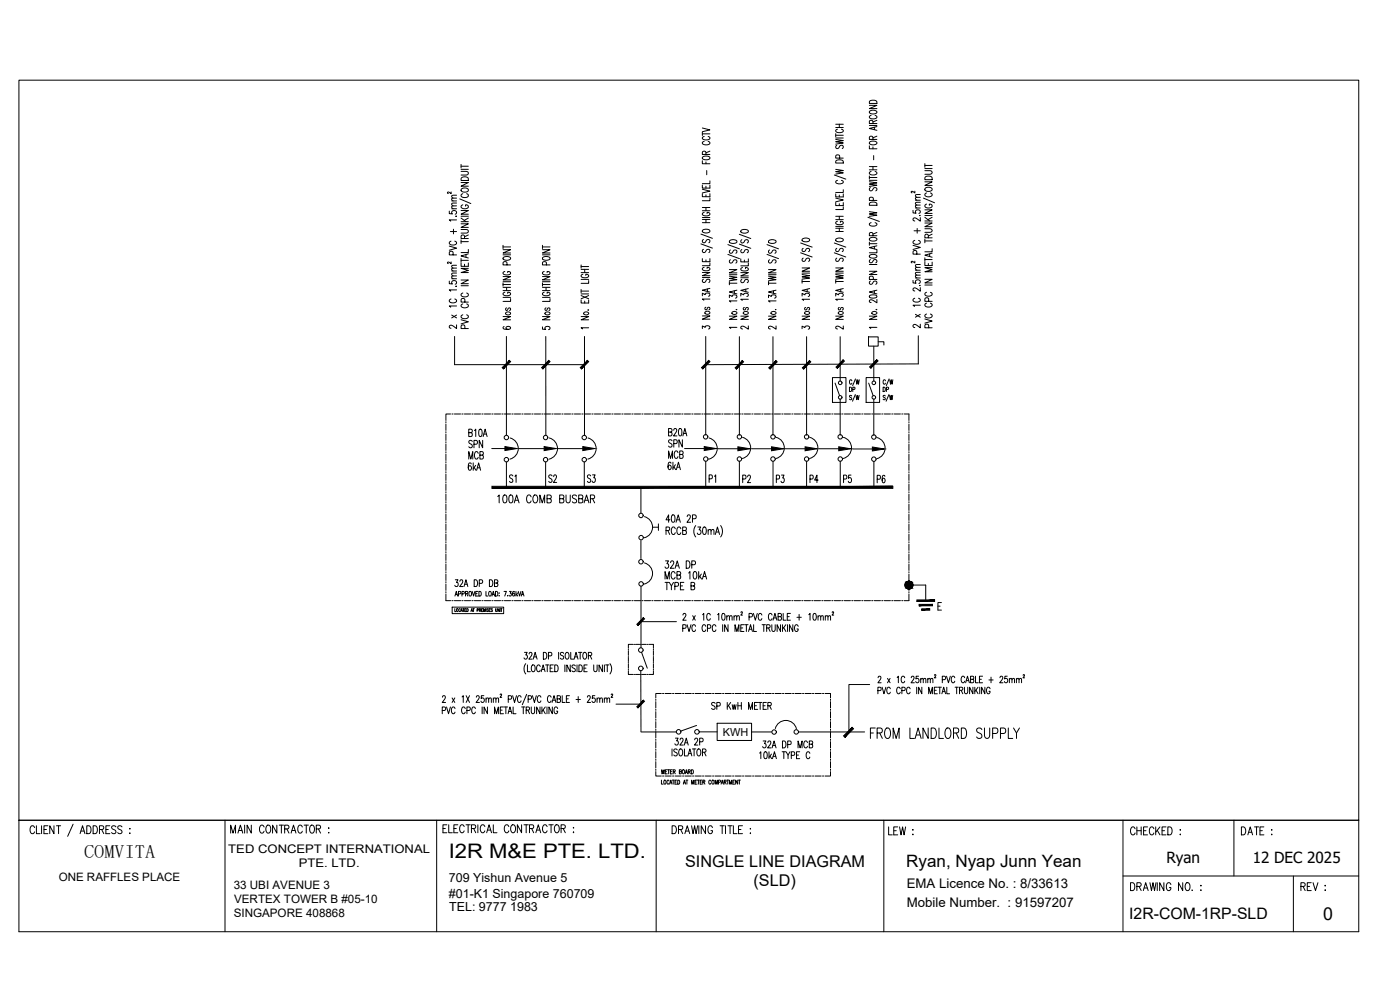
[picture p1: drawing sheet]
<svg xmlns="http://www.w3.org/2000/svg" width="420mm" height="297mm" viewBox="0 0 420 297" stroke-linecap="round" stroke-linejoin="round" font-family="sans-serif">
<defs><g id="words">
<text font-size="6" x="134.7" y="257.6">I2R M&amp;E PTE. LTD.</text>
<g font-size="5.7">
<text x="199.3" y="135.5">SPN</text>
<text x="163.3" y="146">S2</text>
<text x="175" y="146">S3</text>
</g>
<text font-size="5.5" x="25.3" y="257.5">COMVITA</text>
<g font-size="5.3">
<text x="199.3" y="131.9">B20A</text>
<text x="139.3" y="135.5">SPN</text>
<text x="139.3" y="139">MCB</text>
<text x="199.3" y="138.6">MCB</text>
<text x="155.9" y="146" transform="rotate(-90 155.9 146)">S1</text>
<text x="221.5" y="146">P2</text>
<text x="231.8" y="146">P3</text>
<text x="242" y="146">P4</text>
<text x="251.9" y="146">P5</text>
<text x="262.1" y="146">P6</text>
<text x="397.1" y="276.1">0</text>
</g>
<text font-size="5.1" x="272" y="260.1">Ryan, Nyap Junn Yean</text>
<g font-size="4.9">
<text x="215.5" y="146" transform="rotate(-90 215.5 146)">P1</text>
<text x="205.6" y="260.1">SINGLE LINE DIAGRAM</text>
<text x="226.1" y="265.8">(SLD)</text>
</g>
<text font-size="4.7" x="338.9" y="275.7">I2R-COM-1RP-SLD</text>
<g font-size="4.6">
<text x="350.1" y="258.9">Ryan</text>
<text x="375.9" y="258.9">12 DEC 2025</text>
</g>
<g font-size="4">
<text x="272.1" y="266.5">EMA Licence No. : 8/33613</text>
<text x="272.1" y="272.1">Mobile Number. : 91597207</text>
</g>
<g font-size="3.7">
<text x="134.7" y="264.8">709 Yishun Avenue 5</text>
<text x="134.7" y="269.4">#01-K1 Singapore 760709</text>
<text x="134.8" y="273.4">TEL: 9777 1983</text>
</g>
<g font-size="3.6">
<text x="68.5" y="255.9">TED CONCEPT INTERNATIONAL</text>
<text x="89.6" y="260.1">PTE. LTD.</text>
</g>
<g font-size="3.5">
<text x="17.6" y="264.4">ONE RAFFLES PLACE</text>
<text x="70.1" y="266.7">33 UBI AVENUE 3</text>
<text x="70.1" y="275.2">SINGAPORE 408868</text>
<text x="70.3" y="270.9">VERTEX TOWER B #05-10</text>
</g>
<text font-size="3.3" x="216.9" y="220.7">KWH</text>
</g></defs>
<!-- layer: E-SLD-FRAME -->
<g fill="none" stroke="#000" stroke-width=".3">
<path d="M133.8 126.5v.4M133.8 127.3v1.8M133.8 129.5v.4M133.8 130.3v1.9M133.8 132.5v.4M133.8 133.3v1.9M133.8 135.5v.4M133.8 136.3v1.9M133.8 138.5v.4M133.8 139.3v1.8M135.2 124.2h-1.4v2M135.6 124.2h.4"/>
<path d="M136.4 124.2h1.8M138.6 124.2h.4M139.4 124.2h1.8M141.6 124.2h.4M142.4 124.2h1.8M144.6 124.2h.4M145.4 124.2h1.8M147.6 124.2h.4M148.4 124.2h1.8M150.6 124.2h.4M151.4 124.2h1.8M153.6 124.2h.4"/>
<path d="M154.4 124.2h1.8M156.6 124.2h.4M157.4 124.2h1.8M159.6 124.2h.4M160.4 124.2h1.8M162.6 124.2h.4M163.4 124.2h1.8M165.6 124.2h.4M166.4 124.2h1.8M168.6 124.2h.4M169.4 124.2h1.8M171.6 124.2h.4"/>
<path d="M172.4 124.2h1.8M174.6 124.2h.4M175.4 124.2h1.8M177.6 124.2h.4M178.4 124.2h1.8M180.6 124.2h.4M181.4 124.2h1.8M183.6 124.2h.4M184.4 124.2h1.8M186.6 124.2h.4M187.4 124.2h1.8M189.6 124.2h.4"/>
<path d="M190.4 124.2h1.8M192.6 124.2h.4M193.4 124.2h1.8M195.6 124.2h.4M196.4 124.2h1.8M198.6 124.2h.4M199.4 124.2h1.8M201.6 124.2h.4M202.4 124.2h1.8M204.6 124.2h.4M205.4 124.2h1.8M207.6 124.2h.4"/>
<path d="M208.4 124.2h1.8M210.6 124.2h.4M211.4 124.2h1.8M213.6 124.2h.4M214.4 124.2h1.8M216.6 124.2h.4M217.4 124.2h1.8M219.6 124.2h.4M220.4 124.2h1.8M222.6 124.2h.4M223.4 124.2h1.8M225.6 124.2h.4"/>
<path d="M226.4 124.2h1.8M228.6 124.2h.4M229.4 124.2h1.8M231.6 124.2h.4M232.4 124.2h1.8M234.6 124.2h.4M235.4 124.2h1.8M237.6 124.2h.4M238.4 124.2h1.8M240.6 124.2h.4M241.4 124.2h1.8M243.6 124.2h.4"/>
<path d="M244.4 124.2h1.8M246.6 124.2h.4M247.4 124.2h1.8M249.6 124.2h.4M250.4 124.2h1.9M252.6 124.2h.4M253.4 124.2h1.8M255.6 124.2h.4M256.4 124.2h1.8M258.6 124.2h.4M259.4 124.2h1.8M261.6 124.2h.4"/>
<path d="M262.4 124.2h1.9M264.6 124.2h.4M265.4 124.2h1.8M267.6 124.2h.4M268.4 124.2h1.8M270.6 124.2h.4M271.4 124.2h1.4v2M272.8 126.5v.4M272.8 127.3v1.8M272.8 129.5v.4M272.8 130.3v1.9M272.8 132.5v.4"/>
<path d="M272.8 133.3v1.9M272.8 135.5v.4M272.8 136.3v1.9M272.8 138.5v.4M272.8 139.3v1.8M133.8 141.5v.4M133.8 142.3v1.9M133.8 144.5v.4M133.8 145.3v1.9M133.8 147.5v.4M133.8 148.3v1.9M133.8 150.5v.4"/>
<path d="M133.8 151.3v1.8M133.8 153.5v.4M133.8 154.3v1.9M133.8 156.5v.4M133.8 157.3v1.9M133.8 159.5v.4M272.8 141.5v.4M272.8 142.3v1.9M272.8 144.5v.4M272.8 145.3v1.9M272.8 147.5v.4M272.8 148.3v1.9"/>
<path d="M272.8 150.5v.4M272.8 151.3v1.8M272.8 153.5v.4M272.8 154.3v1.9M272.8 156.5v.4M272.8 157.3v1.9M272.8 159.5v.4M133.8 178.3v1.9h1.4M133.8 160.3v1.9M133.8 162.5v.4M133.8 163.3v1.8M133.8 165.5v.4"/>
<path d="M133.8 166.3v1.9M133.8 168.5v.4M133.8 169.3v1.9M133.8 171.5v.4M133.8 172.3v1.9M133.8 174.5v.4M133.8 175.3v1.9M133.8 177.5v.4M272.8 178.3v1.9h-1.4M272.8 160.3v1.9M272.8 162.5v.4M272.8 163.3v1.8"/>
<path d="M272.8 165.5v.4M272.8 166.3v1.9M272.8 168.5v.4M272.8 169.3v1.9M272.8 171.5v.4M272.8 172.3v1.9M272.8 174.5v.4M272.8 175.3v1.9M272.8 177.5v.4M135.6 180.2h.4M136.4 180.2h1.8M138.6 180.2h.4"/>
<path d="M139.4 180.2h1.8M141.6 180.2h.4M142.4 180.2h1.8M144.6 180.2h.4M145.4 180.2h1.8M147.6 180.2h.4M148.4 180.2h1.8M150.6 180.2h.4M151.4 180.2h1.8M153.6 180.2h.4M154.4 180.2h1.8M156.6 180.2h.4"/>
<path d="M157.4 180.2h1.8M159.6 180.2h.4M160.4 180.2h1.8M162.6 180.2h.4M163.4 180.2h1.8M165.6 180.2h.4M166.4 180.2h1.8M168.6 180.2h.4M169.4 180.2h1.8M171.6 180.2h.4M172.4 180.2h1.8M174.6 180.2h.4"/>
<path d="M175.4 180.2h1.8M177.6 180.2h.4M178.4 180.2h1.8M180.6 180.2h.4M181.4 180.2h1.8M183.6 180.2h.4M184.4 180.2h1.8M186.6 180.2h.4M187.4 180.2h1.8M189.6 180.2h.4M190.4 180.2h1.8M192.6 180.2h.4"/>
<path d="M193.4 180.2h1.8M195.6 180.2h.4M196.4 180.2h1.8M198.6 180.2h.4M199.4 180.2h1.8M201.6 180.2h.4M202.4 180.2h1.8M204.6 180.2h.4M205.4 180.2h1.8M207.6 180.2h.4M208.4 180.2h1.8M210.6 180.2h.4"/>
<path d="M211.4 180.2h1.8M213.6 180.2h.4M214.4 180.2h1.8M216.6 180.2h.4M217.4 180.2h1.8M219.6 180.2h.4M220.4 180.2h1.8M222.6 180.2h.4M223.4 180.2h1.8M225.6 180.2h.4M226.4 180.2h1.8M228.6 180.2h.4"/>
<path d="M229.4 180.2h1.8M231.6 180.2h.4M232.4 180.2h1.8M234.6 180.2h.4M235.4 180.2h1.8M237.6 180.2h.4M238.4 180.2h1.8M240.6 180.2h.4M241.4 180.2h1.8M243.6 180.2h.4M244.4 180.2h1.8M246.6 180.2h.4"/>
<path d="M247.4 180.2h1.8M249.6 180.2h.4M250.4 180.2h1.9M252.6 180.2h.4M253.4 180.2h1.8M255.6 180.2h.4M256.4 180.2h1.8M258.6 180.2h.4M259.4 180.2h1.8M261.6 180.2h.4M262.4 180.2h1.9M264.6 180.2h.4"/>
<path d="M265.4 180.2h1.8M267.6 180.2h.4M268.4 180.2h1.8M270.6 180.2h.4M196.8 209.8v.3M196.8 210.5v1.9M196.8 212.8v.3M196.8 213.5v1.9M196.8 215.8v.3M196.8 216.5v1.9M196.8 218.8v.3M196.8 219.5v1.9"/>
<path d="M198.5 208.1h-1.7v1.3M198.8 208.1h.4M199.6 208.1h1.9M201.8 208.1h.4M202.6 208.1h1.9M204.8 208.1h.4M205.6 208.1h1.9M207.8 208.1h.4M208.6 208.1h1.9M210.8 208.1h.4M211.6 208.1h1.9M213.8 208.1h.4"/>
<path d="M214.6 208.1h1.9M216.8 208.1h.4M217.6 208.1h1.9M219.8 208.1h.4M220.6 208.1h1.9M222.8 208.1h.4M223.6 208.1h1.9M225.8 208.1h.4M226.6 208.1h1.9M228.8 208.1h.4M229.6 208.1h1.9M231.8 208.1h.4"/>
<path d="M232.6 208.1h1.8M234.8 208.1h.4M235.6 208.1h1.9M237.8 208.1h.4M238.6 208.1h1.9M240.8 208.1h.4M241.6 208.1h1.9M243.8 208.1h.4M244.6 208.1h1.9M246.8 208.1h.4M247.6 208.1h1.6v1.3M249.2 209.8v.3"/>
<path d="M249.2 210.5v1.9M249.2 212.8v.3M249.2 213.5v1.9M249.2 215.8v.3M249.2 216.5v1.9M249.2 218.8v.3M249.2 219.5v1.9M196.8 221.8v.4M196.8 222.5v1.9M196.8 224.8v.3M196.8 225.5v1.9M196.8 227.8v.3"/>
<path d="M196.8 228.5v1.9M196.8 230.8v.3M196.8 231.5v1.3h1.7M198.8 232.8h.4M199.6 232.8h1.9M201.8 232.8h.4M202.6 232.8h1.9M204.8 232.8h.4M205.6 232.8h1.9M207.8 232.8h.4M208.6 232.8h1.9M210.8 232.8h.4"/>
<path d="M211.6 232.8h1.9M213.8 232.8h.4M214.6 232.8h1.9M216.8 232.8h.4M217.6 232.8h1.9M219.8 232.8h.4M220.6 232.8h1.9M222.8 232.8h.4M223.6 232.8h1.9M225.8 232.8h.4M226.6 232.8h1.9M228.8 232.8h.4"/>
<path d="M229.6 232.8h1.9M231.8 232.8h.4M232.6 232.8h1.8M234.8 232.8h.4M235.6 232.8h1.9M237.8 232.8h.4M238.6 232.8h1.9M240.8 232.8h.4M241.6 232.8h1.9M243.8 232.8h.4M244.6 232.8h1.9M246.8 232.8h.4"/>
<path d="M249.2 231.5v1.3h-1.6M249.2 221.8v.4M249.2 222.5v1.9M249.2 224.8v.3M249.2 225.5v1.9M249.2 227.8v.3M249.2 228.5v1.9M249.2 230.8v.3"/>
</g>
<!-- layer: E-SLD-LEGENDF -->
<g fill="none" stroke="#000" stroke-width=".3">
<path d="M272.8 175.5h5v4.7"/>
<circle cx="272.8" cy="175.5" r="1.15"/>
</g>
<g fill="#000" stroke="#000" stroke-width=".3">
<path d="M272.5 176.7h.6zM272.6 174.4h.3z"/>
<path d="M272.5 176.7h.4zM272.6 176.7h.3z"/>
<path d="M272.6 174.4h.5zM272.5 174.4h.6z"/>
<path d="M272.5 174.4l.6 .1zM272.4 174.5h.7z"/>
<path d="M272.4 174.5h.9zM272.3 174.5h1z"/>
<path d="M272.4 176.6h.7zM272.4 176.6l.7 .1z"/>
<path d="M272.3 174.5h1.1zM272.2 174.5h1.2z"/>
<path d="M272.3 176.6h1zM272.3 176.6h.8z"/>
<path d="M272.2 174.5l1.3 .1zM272.1 174.6h1.4z"/>
<path d="M272.2 176.6h1.2zM272.2 176.6h1.1z"/>
<path d="M272.1 174.6l1.4 .1zM272 174.7h1.5z"/>
<path d="M272.1 176.5h1.4zM272.1 176.5l1.3 .1z"/>
<path d="M272 174.7l1.6 .1zM272 174.7l1.6 .1z"/>
<path d="M272 176.4h1.5zM272 176.4l1.5 .1z"/>
<path d="M272 174.8h1.7zM271.9 174.8h1.8z"/>
<path d="M272 176.3h1.6zM272 176.3l1.5 .1z"/>
<path d="M271.9 174.8l1.9 .1zM271.9 174.8l1.9 .1z"/>
<path d="M271.9 176.3h1.8zM271.9 176.3h1.7z"/>
<path d="M271.8 174.9l2 .1zM271.8 174.9l2 .1z"/>
<path d="M271.8 176.2h2zM271.8 176.2l1.9 .1z"/>
<path d="M271.8 175l2.1 .1zM271.8 175l2.1 .1z"/>
<path d="M271.8 176.1h2zM271.8 176.1l2 .1z"/>
<path d="M271.7 175.1l2.2 .1zM271.7 175.1l2.2 .1z"/>
<path d="M271.7 176h2.2zM271.7 176l2.1 .1z"/>
<path d="M271.7 175.2l2.2 .1zM271.7 175.2l2.2 .1z"/>
<path d="M271.7 175.9h2.2zM271.7 175.9l2.2 .1z"/>
<path d="M271.7 175.3l2.2 .1zM271.7 175.3l2.2 .1z"/>
<path d="M271.6 175.4l2.3 .1zM271.6 175.4l2.3 .1z"/>
<path d="M271.6 175.6l2.3 .2zM271.6 175.6l2.3 .2z"/>
<path d="M271.7 175.8h2.2zM271.7 175.8l2.2 .1z"/>
<path d="M271.6 175.5h2.3zM271.6 175.5l2.3 .1z"/>
<path d="M275.2 180v.5l5.3-.5zM275.2 180.5l5.3-.5v.5z"/>
<path d="M275.8 181.3v.5l4-.5zM275.8 181.8l4-.5v.5z"/>
<path d="M276.6 182.7v.4l2.4-.4zM276.6 183.1l2.4-.4v.4z"/>
</g>
<!-- layer: SLD-TXT -->
<g fill="none" stroke="#000" stroke-width=".3">
<path d="M210.8 38.4l2.2 .6-2.2 .5M210.8 39.7v.9M250.8 38.3h2.3M250.8 37.3h2.3M251.3 38.8l-.5 .3a1.3 1.3 0 0 0 2.2 .4l.1-.4-.6-.3M251.9 37.3v1M260.9 37.6h2.3M260.9 31.6h2.3l-2.3 1h2.3M261 33.4a1.4 1.4 0 0 1 2.2 .4 1.66 1.66 0 0 1-2.3 0zM261 30.3a1.64 1.64 0 0 1 2.2 .3v.4h-2.3zM261.4 34.6l-.5 .4a1.29 1.29 0 0 0 2.1 .4l.2-.4-.6-.4M262 37.1l-.1-.9h-.9l-.1 .9h2.3"/>
<path d="M262.4 38.2v.7M263.2 36.1l-1.2 .5M263.2 38l-2.3 .6 2.3 .5M135.4 57.6v.5l-.7-.5a.25 .25 0 0 0-.4 .1 .25 .25 0 0 0 .2 .4M137 59.4l-1.3 .1-.1 .4 .4 .4M137 58.6l-1.3 .1-.1 .3 .4 .4M138 59.7l3.3 1.4M138.4 54.8h2.2l-2.2 1.1h2.2M138.4 51.4h1.5l.7 .5-.3 .5-1.9 .1M138.4 49.3v1.1M138.4 50.8h2.2M138.4 49.9h2.2"/>
<path d="M138.5 53.4a1.41 1.41 0 0 1 2.1 .2v.6h-2.2zM138.5 56.7a1.48 1.48 0 0 1 2.1 .2 1.2 1.2 0 0 1-2.1 .4zM138.9 58.1a.61 .61 0 0 0-.5 .8 .61 .61 0 0 0 .8 .4h.5a.61 .61 0 0 0 .8-.4 .61 .61 0 0 0-.5-.8M210.8 58.1v.9h2.2v-.9M210.8 55.5v.9h2.2v-.9M210.8 48.2v.9h2.2M210.8 56.8l2.2 .5-2.2 .6M210.8 40.2h2.2M210.9 47.1a1.74 1.74 0 0 1 2.1 .2 1.3 1.3 0 0 1-2.1 .4zM211.3 42.4l-.5 .4a1.32 1.32 0 0 0 2.1 .4l.1-.4-.5-.4M211.3 40.9l-.5 .4a1.32 1.32 0 0 0 2.1 .4l.1-.4-.5-.4M211.9 46.3l-.1-.8h-.9l-.1 .8h2.2"/>
<path d="M211.9 48.6v.5M211.9 55.9v.5M211.9 58.5v.5M212.1 51.2v1.2M213 45.3l-1.1 .6M213 59.4v.8h-2.2M213 54.3v.8h-2.2M250.4 52.5l3.4 1.2M250.8 59.4l2.3 .6-2.3 .6M250.8 50.8l2.3 .4-2.3 .3 2.3 .4-2.3 .3M250.8 41.8l2.3 .4-2.3 .3 2.3 .4-2.3 .4M250.8 40.1v1"/>
<path d="M250.8 41.4h2.3M250.8 40.6h2.3M250.8 58.2v.9h2.3v-.9M250.9 48.2a1.64 1.64 0 0 1 2.2 .2v.5h-2.3zM251.1 43.6a.52 .52 0 0 0-.2 .8 .52 .52 0 0 0 .9-.1l.4-.6 .6-.1 .3 .3-.3 .7M251.3 54.1l-.5 .4a1.25 1.25 0 0 0 1.1 .7 1.25 1.25 0 0 0 1.2-.7l-.6-.4M251.9 58.5v.6M252 47.4l-.2-.9-.9 .1-.1 .8h2.3M253.1 56.9v.8h-2.3M260.9 54.5l2.3 .4-2.3 .3 2.3 .4-2.3 .3M260.9 52.8v.9M260.9 54.1h2.3"/>
<path d="M260.9 53.3h2.3M260.9 51h2.3M260.9 50h2.3M260.9 43.7v.9h2.3M261 42.6a1.8 1.8 0 0 1 2.2 .1 1.32 1.32 0 0 1-2.2 .5zM261.2 56.3l-.2 .1a.51 .51 0 0 0-.1 .6 .51 .51 0 0 0 .5 .3l.9-.9h.7a.51 .51 0 0 1-.2 .9M261.4 51.4l-.5 .4a1.29 1.29 0 0 0 2.1 .4l.2-.4-.6-.4M262 44.1v.5M262 50v1M262 41.8l-.1-.8h-.9l-.1 .8h2.3M262.2 46.7v1.2M263.2 40.9l-1.2 .4"/>
<path d="M274.6 57.3v.6l-.6-.4a.28 .28 0 0 0-.4-.1 .28 .28 0 0 0 .1 .5M276.2 59.2l-1.4 .1-.1 .4 .5 .4M276.2 58.4h-1.4l-.1 .4 .5 .4M277.1 59.4l3.4 1.4M277.6 54.6h2.1l-2.1 1h2.1M277.6 51.2l1.8 .1 .3 .4-.3 .5-1.8 .1M277.6 49.1v1.1M277.6 50.6h2.1M277.6 49.6h2.1M277.7 53.1a1.46 1.46 0 0 1 2 .3v.5h-2.1zM277.7 56.5a1.26 1.26 0 0 1 2 .5 1.24 1.24 0 0 1-2.1-.4zM278.1 57.9a.61 .61 0 0 0-.5 .8 .61 .61 0 0 0 .8 .4h.5a.61 .61 0 0 0 .8-.4 .61 .61 0 0 0-.5-.8"/>
<path d="M134.8 73.8l2.2 .7-2.2 .6M134.8 63.3v.8l1 .1a.64 .64 0 0 1 .1-.9 .64 .64 0 0 1 .8 0 .64 .64 0 0 1 .1 .9l-.2 .1M135.2 69.5h1.8M135.3 72.4a.61 .61 0 0 0-.4 .7 .61 .61 0 0 0 .8 .4h.5a.61 .61 0 0 0 .8-.4 .61 .61 0 0 0-.5-.7M135.4 78.6v.5l-.5-.4a.28 .28 0 0 0-.5-.1 .28 .28 0 0 0 0 .4l.1 .1M135.6 62.6h1.4M135.6 60.3h1.4M136 76.5l-.1-.9-.3-.2-.7 .2-.1 .9h2.2M136.1 68.8v1.4M136.8 64.9h.2zM137 66h-2.2l.5 .4M137 79.6l-1.3 .1-.1 .4 .4 .3"/>
<path d="M137 61.8l-1.3 .1-.1 .3 .4 .4M137 60.9l-1.3 .1-.1 .4 .4 .4M138.4 78.9v1h2.2v-1M138.4 67.1h2.2l-2.2 1.1h2.2M138.4 63.2h2.2l-2.2 1.1h2.2M138.4 68.9h1.9l.3 .4-.3 .6h-1.9M138.4 78.1h2.2M138.4 72v1.1M138.4 77.6v1.1M138.4 72.5h2.2M138.4 66.5h2.2M138.4 65.4l1.4 1.1"/>
<path d="M138.4 64.9h2.2M138.9 61.5a.62 .62 0 0 0-.5 .7 .62 .62 0 0 0 .8 .4h.5a.63 .63 0 0 0 .9-.6 .63 .63 0 0 0-.9-.5v.4M139.4 71.6l-.1-1h-.8l-.1 1h2.2M139.4 79.3v.6M139.8 76.4v.8M140.6 76.2l-2.2 .6 2.2 .6M140.6 74.9v.9h-2.2M140.6 70.5l-1.2 .5M140.6 65.4l-1.3 .7M151 74.9h2.2l-2.2 1h2.2M151 73.6v1M151 76.5h2.2"/>
<path d="M151 74.1h2.2M151.1 77.2a1.8 1.8 0 0 1 2.1 .2 1.3 1.3 0 0 1-2.1 .4zM152.2 79.5l-.2-.9h-.9l-.1 .9h2.2M162.8 76.5h2.3M162.8 74.1h2.3M162.8 73.6v1M162.8 74.9h2.3l-2.3 1h2.3M162.9 77.2a1.8 1.8 0 0 1 2.2 .2 1.32 1.32 0 0 1-2.2 .4zM164 79.5l-.1-.9h-1l-.1 .9h2.3M174.4 79.5v1M174.4 80h2.3M210.4 73.2l3.4 1.3"/>
<path d="M210.4 70.2l3.4 1.3M210.8 77.6v.9h2.2v-.9M210.8 66.8h2.2M210.8 65.8h2.2M210.8 65.3h2.2M210.8 63.2h2.2M210.8 62.3h2.2M210.9 69.1a1.74 1.74 0 0 1 2.1 .1 1.33 1.33 0 0 1-2.1 .4zM211.1 74.8a.52 .52 0 0 0-.2 .8 .52 .52 0 0 0 .9-.1l.2-.4a.56 .56 0 0 1 .8-.3 .56 .56 0 0 1 .1 .8l-.2 .2M211.1 71.9a.52 .52 0 0 0-.2 .8 .52 .52 0 0 0 .9-.1l.2-.5a.56 .56 0 0 1 .8-.2 .56 .56 0 0 1 .1 .8l-.2 .1M211.3 63.7l-.5 .4a1.32 1.32 0 0 0 2.1 .4l.1-.4-.3-.3-.5-.1v.4M211.9 62.3v.9"/>
<path d="M211.9 65.8v1M211.9 78v.5M213 78.9v.8h-2.2M218.4 76.3l3.5 1.3M218.4 73.4l3.5 1.3M219 72.2a1.72 1.72 0 0 1 2.2 .1 1.32 1.32 0 0 1-2.2 .5zM219.2 77.9a.52 .52 0 0 0-.2 .9 .52 .52 0 0 0 .9-.2l.3-.5 .6-.2 .4 .4-.4 .6M219.2 75a.52 .52 0 0 0-.2 .9 .52 .52 0 0 0 .9-.2l.4-.6 .5-.1 .4 .4-.4 .6M221.9 73.2l3.4 1.3M221.9 70.3l3.4 1.3M222.3 77.7v.9h2.3v-.9M222.4 69.1a1.76 1.76 0 0 1 2.2 .2 1.25 1.25 0 0 1-1.1 .7 1.25 1.25 0 0 1-1.2-.7z"/>
<path d="M222.6 74.9a.52 .52 0 0 0-.2 .8 .52 .52 0 0 0 .9-.1l.2-.5a.56 .56 0 0 1 .8-.2 .56 .56 0 0 1 .2 .8l-.3 .1M222.6 71.9a.53 .53 0 0 0-.2 .9 .53 .53 0 0 0 .9-.2l.2-.4a.56 .56 0 0 1 .8-.3 .56 .56 0 0 1 .2 .9l-.3 .1M223.4 78v.6M224.6 78.9v.9h-2.3M230.2 76.3l3.4 1.3M230.2 73.4l3.4 1.3M230.7 72.2a1.72 1.72 0 0 1 2.2 .1 1.32 1.32 0 0 1-2.2 .5zM231 77.9a.52 .52 0 0 0-.3 .9 .52 .52 0 0 0 .9-.2l.2-.4a.56 .56 0 0 1 .8-.2 .56 .56 0 0 1 .2 .8l-.2 .1M231 75a.52 .52 0 0 0-.3 .9 .52 .52 0 0 0 .9-.2l.2-.4a.57 .57 0 0 1 .8-.3 .57 .57 0 0 1 .2 .8l-.2 .2M240.3 75.8l3.4 1.3M240.3 72.9l3.4 1.3M240.8 71.7a1.74 1.74 0 0 1 2.2 .1 1.3 1.3 0 0 1-2.2 .5z"/>
<path d="M241.1 77.5a.52 .52 0 0 0-.3 .8 .52 .52 0 0 0 .9-.1l.2-.5a.57 .57 0 0 1 .8-.2 .57 .57 0 0 1 .2 .8l-.2 .1M241.1 74.5a.52 .52 0 0 0-.3 .9 .52 .52 0 0 0 .9-.2l.2-.4a.57 .57 0 0 1 .8-.3 .57 .57 0 0 1 .2 .9l-.2 .1M250.4 75.8l3.4 1.3M250.4 72.9l3.4 1.3M250.8 69.5h2.3M250.8 64.9h2.3M250.8 68.5h2.3M250.8 67.9h2.3M250.8 65.9h2.3M250.8 60.8v.9h2.3v-.9M250.9 71.7a1.76 1.76 0 0 1 2.2 .1 1.32 1.32 0 0 1-2.2 .5zM251.1 77.5a.52 .52 0 0 0-.2 .8 .52 .52 0 0 0 .9-.1l.4-.7h.6l.3 .3-.3 .6"/>
<path d="M251.1 74.5a.52 .52 0 0 0-.2 .9 .52 .52 0 0 0 .9-.2l.4-.6 .6-.1 .3 .4-.3 .6M251.3 66.4l-.5 .3a1.3 1.3 0 0 0 2.2 .4l.1-.4-.3-.3h-.6v.3M251.9 61.1v.6M251.9 64.9v1M251.9 68.5v1M253.1 62v.9h-2.3M260.5 65.2l3.4 1.2M260.9 63.5l2.3 .3-2.3 .4 2.3 .4-2.3 .3M260.9 79.4h2.3M260.9 73.1h2.3M260.9 72.6v1M261 76.6a1.42 1.42 0 0 1 2.2 .4 1.66 1.66 0 0 1-2.3 0z"/>
<path d="M261 71.5a1.4 1.4 0 0 1 2.2 .4 1.66 1.66 0 0 1-2.3 0zM261 60.9a1.64 1.64 0 0 1 2.2 .2v.5h-2.3zM261.2 77.9a.52 .52 0 0 0-.2 .8 .52 .52 0 0 0 .9-.1l.2-.4a.56 .56 0 0 1 .8-.3 .56 .56 0 0 1 .1 .8l-.2 .2M261.4 66.8l-.5 .3a1.29 1.29 0 0 0 2.1 .5l.2-.5-.6-.3M262 70.7l-.1-.8h-.9l-.1 .8h2.3M262.1 60.1l-.1-.8h-1l-.1 .8h2.3M262.4 73.9v.8M263.2 69.8l-1.2 .4M263.2 75v.8h-2.3M263.2 73.8l-2.3 .5 2.3 .6M274 73.6l2.2 .6-2.2 .7M274 63.1v.8l.9 .1a.64 .64 0 0 1 .6-1.1 .64 .64 0 0 1 .5 1.1h-.2"/>
<path d="M274.3 69.2h1.9M274.5 72.1a.62 .62 0 0 0-.5 .8 .62 .62 0 0 0 .8 .4h.6a.62 .62 0 0 0 .8-.4 .62 .62 0 0 0-.5-.8M274.6 78.4v.5l-.7-.5a.25 .25 0 0 0-.4 .1 .25 .25 0 0 0 .2 .4M274.7 62.4h1.5M274.7 60.1h1.5M275.2 76.2l-.2-.9h-.9l-.1 .9h2.2M275.3 68.5v1.5M276 64.7h.2zM276.2 79.4h-1.4l-.1 .4 .5 .4M276.2 61.5l-1.4 .1-.1 .4 .5 .4M276.2 60.7l-1.4 .1-.1 .4 .5 .3M276.2 65.3v1.1l-1-.8-.8-.2-.4 .3v.3l.5 .3"/>
<path d="M277.6 78.7v1h2.1v-1M277.6 66.9h2.1l-2.1 1.1h2.1M277.6 63h2.1l-2.1 1h2.1M277.6 68.6h1.5l.6 .5-.3 .5-1.8 .1M277.6 77.9h2.1M277.6 71.7v1.1M277.6 77.4v1M277.6 72.3h2.1M277.6 66.3h2.1M277.6 65.2l1.4 1.1M277.6 64.7h2.1M278.1 61.2a.61 .61 0 0 0-.5 .8 .61 .61 0 0 0 .8 .4h.5a.63 .63 0 0 0 .9-.6 .63 .63 0 0 0-.9-.6v.4"/>
<path d="M278.6 71.4l-.1-1-.7-.1-.2 1.1h2.1M278.6 79.1v.6M279 76.2v.7M279.7 76l-2.1 .6 2.1 .6M279.7 74.6v1h-2.1M279.7 70.3l-1.1 .5M279.7 65.2l-1.2 .7M134.8 84.3v.8l1 .1a.64 .64 0 0 1 .1-.9 .64 .64 0 0 1 .8 0 .64 .64 0 0 1 .1 .9l-.2 .1M135.3 89.7a.61 .61 0 0 0-.4 .8 .61 .61 0 0 0 .8 .4h.5a.61 .61 0 0 0 .8-.4 .61 .61 0 0 0-.5-.8M135.6 94.5l1.4 .9M135.6 83.6h1.4M135.6 81.3h1.4"/>
<path d="M136.8 85.9h.2zM137 94.5l-1.4 .9M137 91.8h-2.2l.5 .4M137 87h-2.2l.5 .4M137 82.8l-1.3 .1-.1 .4 .4 .3M137 81.9l-1.3 .1-.1 .4 .4 .4M137 80.4l-1.3 .1-.1 .4 .4 .4M137 97.5v1.1l-1.5-1-.7 .3 .1 .4 .4 .2M138.4 84h2.2l-2.2 1.1h2.2M138.4 95.9l2.2 .6-2.2 .7M138.4 85.7h2.2M138.9 94.5a.61 .61 0 0 0-.5 .7 .61 .61 0 0 0 .8 .4h.5a.61 .61 0 0 0 .8-.4 .61 .61 0 0 0-.5-.7"/>
<path d="M138.9 91.2a.61 .61 0 0 0-.5 .8 .61 .61 0 0 0 .8 .4h.5a.61 .61 0 0 0 .8-.4 .61 .61 0 0 0-.5-.8M138.9 87.9a.61 .61 0 0 0-.5 .8 .61 .61 0 0 0 .8 .4h.5a.61 .61 0 0 0 .8-.4 .61 .61 0 0 0-.5-.8M139.5 98.6l-.2-1h-.8l-.1 1h2.2M139.5 90.6l-.2-1-.8 .1-.1 .9h2.2M140.6 80.5h-2.2l2.2 .6-2.2 .7h2.2M151 95h2.2l-2.2 1h2.2M151 83h2.2l-2.2 1h2.2M151 89.2h2.2M151 87.2h2.2M151 86.2h2.2M151 85.4h2.2M151 84.9v1"/>
<path d="M151 84.5h2.2M151.3 98l-.3 .4a1.52 1.52 0 0 0 2.2-.1 .67 .67 0 0 0-.7-.4 .67 .67 0 0 0-.6 .7l.6 .2M151.5 87.7l-.5 .3a1.32 1.32 0 0 0 2.1 .5l.1-.5-.3-.2-.5-.1v.3M151.5 81.5l-.5 .3a1.32 1.32 0 0 0 2.1 .4l.1-.4-.3-.3h-.5v.3M151.8 93.8a.7 .7 0 0 1 .9-.3 .7 .7 0 0 1 .4 .8 .71 .71 0 0 1-.8 .3 .71 .71 0 0 1-.5-.8zM152 92.4l-.3 .3 .3 .5 .6-.7h.5l.1 .4-.3 .3M152 86.2v1M153.2 89.6v.8h-2.2M162.8 98.1v.7h.9a.47 .47 0 0 1 .2-.8l1.1 .1 .1 .5-.5 .3M162.8 89.2h2.3M162.8 87.2h2.3M162.8 86.2h2.3"/>
<path d="M162.8 85.4h2.3M162.8 84.5h2.3M162.8 84.9v1M162.8 95h2.3l-2.3 1h2.3M162.8 83h2.3l-2.3 1h2.3M163.3 87.7l-.5 .3a1.3 1.3 0 0 0 2.2 .5l.1-.5-.4-.2-.5-.1v.3M163.3 81.5l-.5 .3a1.3 1.3 0 0 0 2.2 .4l.1-.4-.4-.3h-.5v.3M163.5 93.9a.88 .88 0 0 1 1.6 .2 .86 .86 0 0 1-.9 .4 .86 .86 0 0 1-.7-.6zM163.9 92.4l-.4 .3 .2 .4h.4l.2-.5a.41 .41 0 0 1 .7-.1 .41 .41 0 0 1-.3 .7M163.9 86.2v1M165.1 89.6v.8h-2.3M174.4 88.7l2.3 .9"/>
<path d="M174.4 88.2h2.3M174.4 87.3h2.3M174.4 86.9v.9M174.4 83.8h2.3M174.4 81.8h2.3M174.4 80.8h2.3M174.4 95h2.3l-2.3 1h2.3M174.4 90v.9h2.3v-.9M174.9 82.3l-.5 .3a1.32 1.32 0 0 0 2.2 .5l.1-.5-.4-.2-.5-.1v.3M175.3 93.8a.7 .7 0 0 1 .8-.3 .7 .7 0 0 1 .5 .8 .71 .71 0 0 1-.9 .3 .71 .71 0 0 1-.4-.8zM175.5 80.8v1M175.5 90.3v.6"/>
<path d="M176.5 93h.2zM176.7 84.2v.8h-2.3M176.7 88.7l-2.3 .9M176.7 98.3h-2.3l.4 .4M210.8 94.8h2.2l-2.2 1h2.2M210.8 81.8h2.2l-2.2 .9h2.2M210.8 98.6v-.8l.9 .4a.67 .67 0 0 1 .8-.5 .67 .67 0 0 1 .4 .9l-.3 .1M210.8 88.8v-.8l.9 .4a.67 .67 0 0 1 .8-.5 .67 .67 0 0 1 .4 .9l-.3 .1M210.8 83.3h2.2M211.1 83.8a.52 .52 0 0 0-.2 .8 .52 .52 0 0 0 .9-.1l.2-.4a.56 .56 0 0 1 .8-.3 .56 .56 0 0 1 .1 .8l-.2 .2M211.3 80.2l-.5 .3a1.32 1.32 0 0 0 2.1 .5l.1-.5-.3-.2-.5-.1v.3M211.7 93.6a.71 .71 0 0 1 .8-.3 .71 .71 0 0 1 .4 .8 .71 .71 0 0 1-.8 .3 .71 .71 0 0 1-.4-.8z"/>
<path d="M211.9 92.2l-.4 .3 .4 .5 .5-.7h.5l.1 .4-.3 .3M212.3 86.7v.7M213 86.5l-2.2 .6 2.2 .5M213 89.7h-2.2l.4 .4M218.9 94.9h2.3l-2.3 .9h2.3M218.9 80.9h2.3l-2.3 1h2.3M218.9 89.3v-.8l.9 .4a.67 .67 0 0 1 .8-.4 .67 .67 0 0 1 .5 .8l-.4 .2M218.9 82.9l2.3 .3-2.3 .4 2.3 .3-2.3 .4M218.9 85h2.3M218.9 84.5v1M218.9 82.4h2.3M219.8 93.6a.71 .71 0 0 1 .8-.2 .71 .71 0 0 1 .5 .7 .7 .7 0 0 1-.9 .3 .7 .7 0 0 1-.4-.8z"/>
<path d="M220.4 87.3v.7M220.9 92.9h.3zM221.2 87.1l-2.3 .5 2.3 .6M221.2 98.2h-2.3l.4 .4M221.2 90.3h-2.3l.4 .3M222.3 94.9h2.3l-2.3 .9h2.3M222.3 81.8h2.3l-2.3 1h2.3M222.3 88.8v-.8l.9 .5a.67 .67 0 0 1 .8-.5 .67 .67 0 0 1 .5 .8l-.4 .1M222.3 83.3h2.3M222.6 83.8a.52 .52 0 0 0-.2 .9 .52 .52 0 0 0 .9-.2l.2-.4a.56 .56 0 0 1 .8-.2 .56 .56 0 0 1 .2 .8l-.3 .1M222.8 80.3l-.5 .3a1.3 1.3 0 0 0 2.2 .4l.1-.4-.4-.3h-.5v.3M223.2 93.6a.71 .71 0 0 1 .8-.2 .71 .71 0 0 1 .5 .7 .7 .7 0 0 1-.9 .3 .7 .7 0 0 1-.4-.8z"/>
<path d="M223.4 92.3l-.3 .2 .3 .5 .5-.7h.3a.41 .41 0 0 1 .4 .2 .41 .41 0 0 1-.1 .4l-.3 .1M223.8 86.8v.7M224.6 89.8h-2.3l.4 .4M224.6 86.6l-2.3 .5 2.3 .6M224.6 97.8v1l-1.4-.9a.49 .49 0 0 0-.8 .1 .49 .49 0 0 0 .4 .7M230.6 89.3v-.8l.9 .4a.68 .68 0 0 1 .8-.4 .68 .68 0 0 1 .5 .8l-.3 .2M230.6 82.9l2.3 .3-2.3 .4 2.3 .3-2.3 .4M230.6 85h2.3M230.6 82.4h2.3M230.6 84.5v1M230.6 94.9h2.3l-2.3 .9h2.3M230.6 80.9h2.3l-2.3 1h2.3"/>
<path d="M231.5 93.6a.72 .72 0 0 1 .8-.2 .72 .72 0 0 1 .5 .7 .72 .72 0 0 1-.9 .3 .72 .72 0 0 1-.4-.8zM232.1 87.3v.7M232.7 92.9h.2zM232.9 97.8v1l-1.4-.9a.47 .47 0 0 0-.8 .1 .47 .47 0 0 0 .4 .7h.1M232.9 90.3h-2.3l.5 .3M232.9 87.1l-2.3 .5 2.3 .6M240.7 98.6v-.7l.9 .4a.67 .67 0 0 1 .8-.5 .67 .67 0 0 1 .5 .8l-.3 .2M240.7 88.8v-.8l.9 .5a.67 .67 0 0 1 .8-.5 .67 .67 0 0 1 .5 .8l-.3 .1M240.7 82.4l2.3 .3-2.3 .4 2.3 .3-2.3 .4M240.7 84.5h2.3M240.7 84v1M240.7 81.9h2.3"/>
<path d="M240.7 94.9h2.3l-2.3 .9h2.3M240.7 80.4h2.3l-2.3 1h2.3M241.6 93.6a.71 .71 0 0 1 .8-.2 .71 .71 0 0 1 .5 .7 .7 .7 0 0 1-.9 .3 .7 .7 0 0 1-.4-.8zM241.8 92.3l-.3 .2 .3 .5 .5-.7h.6l.1 .4-.3 .3M242.2 86.8v.7M243 89.8h-2.3l.5 .4M243 86.6l-2.3 .5 2.3 .6M250.8 88.8v-.8l.9 .5a.67 .67 0 0 1 .8-.5 .67 .67 0 0 1 .5 .8l-.3 .1M250.8 82.4l2.3 .3-2.3 .4 2.3 .3-2.3 .4M250.8 84.5h2.3M250.8 81.9h2.3M250.8 84v1"/>
<path d="M250.8 94.9h2.3l-2.3 .9h2.3M250.8 80.4h2.3l-2.3 1h2.3M251.7 93.6a.71 .71 0 0 1 .8-.2 .71 .71 0 0 1 .5 .7 .7 .7 0 0 1-.9 .3 .7 .7 0 0 1-.4-.8zM251.9 92.3l-.3 .2 .3 .5 .5-.7h.6l.1 .4-.3 .3M252.3 86.8v.7M253.1 97.8v1l-1.4-.9a.47 .47 0 0 0-.8 .1 .47 .47 0 0 0 .3 .7h.1M253.1 89.8h-2.3l.4 .4M253.1 86.6l-2.3 .5 2.3 .6M260.9 94.9h2.3l-2.3 .9h2.3M260.9 81.4h2.3l-2.3 1h2.3M261 88.7l1.7-.2 .5 .5-.5 .4h-1.4l-.4-.4zM261.2 84.3l-.2 .2a.51 .51 0 0 0-.1 .5 .51 .51 0 0 0 .5 .3l.9-.9 .7 .1a.51 .51 0 0 1-.2 .8"/>
<path d="M261.8 93.6l.5-.2 .7 .2a.7 .7 0 0 1-.4 .8 .7 .7 0 0 1-.8-.3zM262.1 83.8l-.1-.8h-1l-.1 .8h2.3M262.4 87.3v.7M262.9 92.9h.3zM263.2 89.9v1l-1.4-.9a.48 .48 0 0 0-.9 .1 .48 .48 0 0 0 .5 .7M263.2 98.2h-2.3l.4 .4M263.2 87.1l-2.3 .5 2.3 .6M274 84.1v.8l.9 .1a.64 .64 0 0 1 .1-.9 .64 .64 0 0 1 .9 0 .64 .64 0 0 1 .1 .9l-.2 .1M274.5 89.5a.61 .61 0 0 0-.5 .7 .61 .61 0 0 0 .8 .4h.6a.61 .61 0 0 0 .8-.4 .61 .61 0 0 0-.5-.7M274.7 94.3l1.5 .9M274.7 83.4h1.5M274.7 81.1h1.5"/>
<path d="M276 85.7h.2zM276.2 82.6h-1.4l-.1 .4 .5 .4M276.2 81.7l-1.4 .1-.1 .4 .5 .4M276.2 80.2l-1.4 .1-.1 .4 .5 .4M276.2 97.3v1l-1.8-1-.4 .3v.4l.5 .3M276.2 86.3v1.1l-1-.8-.8-.2-.4 .3v.3l.5 .3M276.2 91.6h-2.2l.4 .4M276.2 94.3l-1.5 .9M277.6 83.8h2.1l-2.1 1.1h2.1M277.6 95.7l2.1 .6-2.1 .7M277.6 85.5h2.1M278.1 94.2a.62 .62 0 0 0-.5 .8 .62 .62 0 0 0 .8 .4h.5a.62 .62 0 0 0 .8-.4 .62 .62 0 0 0-.5-.8"/>
<path d="M278.1 91a.61 .61 0 0 0-.5 .7 .61 .61 0 0 0 .8 .4h.5a.61 .61 0 0 0 .8-.4 .61 .61 0 0 0-.5-.7M278.1 87.7a.61 .61 0 0 0-.5 .8 .61 .61 0 0 0 .8 .4h.5a.61 .61 0 0 0 .8-.4 .61 .61 0 0 0-.5-.8M278.7 98.3l-.1-.9h-.9l-.1 .9h2.1M278.7 90.4l-.1-.9h-.9l-.1 .9h2.1M279.7 80.3h-2.1l2.1 .6-2.1 .6h2.1M254.9 116.2a.66 .66 0 0 1 .7 .6 .66 .66 0 0 1-.7 .7zM255.6 118.8l-.2-.2-.5 .2 .7 .8-.2 .3-.5-.2M255.7 114.3a.37 .37 0 0 0-.5-.3 .37 .37 0 0 0-.3 .5v.3a.37 .37 0 0 0 .3 .5 .37 .37 0 0 0 .5-.3M255.9 116.8h.6v-.6h-.6v1.3M256.7 118.4l-.9 2M256.7 113.7l-.8 2M256.9 118.6l.2 1.3 .3-1.3 .2 1.3 .2-1.3"/>
<path d="M256.9 113.9l.3 1.4 .2-1.4 .2 1.4 .3-1.4M265 116.2a.66 .66 0 0 1 .7 .6 .66 .66 0 0 1-.7 .7zM265.7 118.8l-.6-.1v.4l.5 .3 .1 .3-.2 .2-.5-.2M265.7 114.3a.37 .37 0 0 0-.4-.3 .37 .37 0 0 0-.3 .5v.3a.37 .37 0 0 0 .3 .5 .37 .37 0 0 0 .4-.3M266 116.8h.6v-.6h-.6v1.3M266.8 118.4l-.9 2M266.8 113.7l-.8 2M267 118.6l.2 1.3 .2-1.3 .3 1.3 .2-1.3M267 113.9l.3 1.4 .2-1.4 .2 1.4 .3-1.4M140.7 129.8l.9-.1v-.8l-.9-.1v2.2l1-.2v-.6l-.3-.4M141.4 139.2l-.4-.3a1.41 1.41 0 0 0 .1 2.2 .66 .66 0 0 0 .4-.8 .66 .66 0 0 0-.8-.5l-.2 .6M142 138.9v2.2"/>
<path d="M142.4 129.2l.4-.4v2.2M143.9 128.9h.6l.2 .8-.2 1.2-.4 .1a1.84 1.84 0 0 1-.2-2.1zM145 131l.6-2.2 .6 2.2M201.4 139l-.5-.3a1.42 1.42 0 0 0 .1 2.2 .65 .65 0 0 0 .4-.8 .65 .65 0 0 0-.7-.5l-.2 .6M202 138.7v2.2M142.3 140.3l.5 .8M143.1 141.1l.5-2.2 .6 2.2M149.4 149l.4-.5v2.4M151.2 148.6l.4-.1a1.53 1.53 0 0 1 0 2.4h-.2a1.74 1.74 0 0 1-.2-2.3zM153 148.6l.4-.1a1.57 1.57 0 0 1 0 2.4h-.2a1.81 1.81 0 0 1-.2-2.3zM154.3 150.9l.8-2.4 .7 2.4M154.6 150.1h.9"/>
<path d="M159.4 149.1a.7 .7 0 0 0-.9-.6 .7 .7 0 0 0-.5 .9v.6a.7 .7 0 0 0 .5 .9 .7 .7 0 0 0 .9-.6M160.3 148.6l.2-.1a1.31 1.31 0 0 1 .9 1 1.31 1.31 0 0 1-.4 1.3l-.2 .1a1.31 1.31 0 0 1-.9-1 1.31 1.31 0 0 1 .4-1.3zM162 150.9v-2.4l.7 2.4 .8-2.4v2.4M164.2 149.6l1.1-.1 .1-.3-.1-.6-1.1-.1v2.4h.8l.4-.2v-.6l-.4-.5M168 149.6l1.1-.1 .1-.3-.1-.6-1.1-.1v2.4h.8l.3-.2 .1-.6-.4-.5M169.9 148.5v1.7a.64 .64 0 0 0 .6 .7 .64 .64 0 0 0 .6-.7v-1.7M173 148.9a.63 .63 0 0 0-.8-.4 .63 .63 0 0 0-.3 .8l1 .6 .1 .6a.74 .74 0 0 1-1.2 0M173.7 149.6l1.1-.1 .1-.3-.1-.6-1.1-.1v2.4h.8l.3-.2 .1-.6-.4-.5M175.3 150.9l.7-2.4 .7 2.4M175.6 150.1h.9M177.2 149.6l1.1-.1 .2-.3-.2-.6-1.1-.1v2.4M177.8 149.6l.7 1.3"/>
<path d="M199.9 159.2l.9-.1v-.9l-.9-.1v2.3M200.4 159.2l.6 1.2M201.1 156h-1.2l.8-1.5v2.2M201.7 154.6l.4-.1a1.54 1.54 0 0 1 0 2.2l-.4-.1-.1-.3-.1-.9zM202.3 140.1l.5 .8M202.7 158.7a.62 .62 0 0 0-.8-.6 .62 .62 0 0 0-.4 .9v.5a.62 .62 0 0 0 .4 .9 .62 .62 0 0 0 .8-.6M202.9 156.7l.6-2.2 .7 2.2M203 140.9l.6-2.2 .6 2.2M203.1 156h.8M204.3 158.7a.62 .62 0 0 0-.7-.6 .62 .62 0 0 0-.5 .9v.5a.62 .62 0 0 0 .5 .9 .62 .62 0 0 0 .7-.6M204.9 159.2l1-.1v-.9l-1-.1v2.3l1-.1 .1-.7-.4-.4M206.2 155l.1-.3a.51 .51 0 0 1 .7-.1 .51 .51 0 0 1 .1 .7l-.9 1.4h1.1"/>
<path d="M207.8 155.6l1-.1v-.9l-1-.1v2.2M208.8 157.7a2.79 2.79 0 0 0 0 3.4M209.4 158.1h.9l-.5 .9a.65 .65 0 0 1 .6 .9 .65 .65 0 0 1-1.1 0M211.1 158.2l.4-.1a1.52 1.52 0 0 1 0 2.3h-.2a1.7 1.7 0 0 1-.2-2.2zM212.5 159.3l.4-.4 .4 .1 .1 1.4M212.5 158.9v1.5M213.4 159.3l.4-.4 .4 .1 .1 1.4M214.9 159.6h.8M216.3 157.7a2.88 2.88 0 0 1 0 3.4M136.5 178.8l.4-1.4 .4 1.4M136.6 174h.8l-.4 .7a.59 .59 0 0 1 .5 .9 .59 .59 0 0 1-1 0M136.7 178.4h.5"/>
<path d="M137.6 178.2l.6-.1v-.6l-.6-.1v1.4M138 174.4l.3-.4h.3l.3 .4-.2 .6-.7 1h1M138.6 178.2l.7-.1v-.6l-.7-.1v1.4M139.3 176l.5-2 .6 2M139.5 175.3h.7M139.7 178.1l.6-.1v-.5l-.6-.1v1.4M140.1 178.1l.3 .7M140.9 177.5l.1-.1a.68 .68 0 0 1 .5 .8 .68 .68 0 0 1-.6 .6l-.2-.5zM141.7 177.4l.4 1.4 .4-1.4M142.3 174a1.02 1.02 0 0 1 1.1 1 1.02 1.02 0 0 1-1.1 1zM142.8 178.1h.4M143.4 177.4h-.6v1.4h.6"/>
<path d="M143.7 177.4a.7 .7 0 0 1 .7 .7 .7 .7 0 0 1-.7 .7zM143.8 175l.9-.1v-.8l-.9-.1v2M145.8 177.4v1.4h.6M146.8 177.5l.1-.1a.67 .67 0 0 1 .6 .8 .67 .67 0 0 1-.7 .6l-.2-.5zM146.9 174a1.02 1.02 0 0 1 1 1 1.02 1.02 0 0 1-1 1zM147.6 178.8l.4-1.4 .4 1.4M147.8 178.4h.5M148.4 174.9l.9-.1v-.7l-.9-.1v2l.9-.1 .1-.6-.3-.4M148.7 177.4a.7 .7 0 0 1 .7 .7 .7 .7 0 0 1-.7 .7zM149.8 177.9h.1M149.8 178.7h.1M151.3 177.4h.7l-.5 1.4"/>
<path d="M152.4 178.7h.1M152.9 177.4h.5l-.3 .6a.41 .41 0 0 1 .4 .6 .41 .41 0 0 1-.7 0M154.4 177.6l-.2-.2a.69 .69 0 0 0-.4 .8 .69 .69 0 0 0 .5 .6 .42 .42 0 0 0 .2-.5 .42 .42 0 0 0-.5-.3l-.2 .4M154.8 177.4v1.4M155 178.3l.4 .5M155.3 177.9l-.5 .7M155.5 177.4l.4 1.4 .4-1.4M156.4 178.8l.5-1.4 .4 1.4M156.6 178.4h.5M199.6 173.7v-2.2l.6 2.2 .7-2.2v2.2M199.6 174.7h1.1M199.7 168.3h.9l-.5 .8a.64 .64 0 0 1 .6 1 .64 .64 0 0 1-1.1 0"/>
<path d="M200.1 174.7v2.3M200.9 174.7l.6 1.1v1.2M201.3 168.8v-.3a.51 .51 0 0 1 .8-.1 .51 .51 0 0 1 0 .7l-.9 1.4h1.1M202.1 174.7l-.6 1.1M202.5 175.9l1-.1v-1l-1-.1v2.3M202.6 170.5l.6-2.2 .7 2.2M202.6 172a.63 .63 0 0 0-.8-.5 .63 .63 0 0 0-.4 .8v.6a.63 .63 0 0 0 .4 .8 .63 .63 0 0 0 .8-.5M202.8 169.8h.8M203.2 172.6l.9-.1 .2-.4-.2-.5-.9-.1v2.2h.7l.3-.2 .1-.5-.4-.4M204.2 175.8h.6M205.2 174.7h-1v2.3h1M205.9 168.3a1.2 1.2 0 0 1 1.2 .8 1.2 1.2 0 0 1-.4 1.3l-.8 .1z"/>
<path d="M206.7 171.9l.4-.4v2.2M207.4 175.8l.9-.1 .2-.3-.2-.6-.9-.1v2.3l1-.3 .1-.5-.4-.4M207.6 169.4l1-.1 .1-.3-.1-.6-1-.1v2.2M208.2 171.6l.4-.1a1.39 1.39 0 0 1-.1 2.2 1.75 1.75 0 0 1-.3-2.1zM209.7 171.5v2.2M210 172.9l.6 .8M210.5 172.2l-.8 1.1M210.8 173.7l.6-2.2 .7 2.2M211 173h.8M214.7 160.4l.6-2.3 .6 2.3M136.5 182.6v.9h.4M138.2 182.8a.24 .24 0 0 0-.3-.2 .24 .24 0 0 0-.2 .4v.2a.24 .24 0 0 0 .2 .3 .24 .24 0 0 0 .3-.2"/>
<path d="M138.3 183.5l.2-.9 .3 .9M138.4 183.2h.3M138.9 182.6h.4M139.1 182.6v.9M139.5 183h.2M139.9 182.6h-.4v.9h.4M140.1 182.6a.44 .44 0 0 1 .4 .5 .44 .44 0 0 1-.4 .4zM141.3 183.5l.3-.9 .2 .9M141.4 183.2h.3M141.9 182.6h.5M142.1 182.6v.9M143.2 183.1l.4-.1v-.3l-.4-.1v.9"/>
<path d="M143.9 183h.3v-.3l-.3-.1v.9M144.1 183l.2 .5M144.5 183h.3M144.9 182.6h-.4v.9h.4M145.1 183.5v-.9l.3 .9 .2-.9v.9M145.9 182.6v.9M146.6 182.7h-.5l.3 .4a.23 .23 0 0 1 .1 .3 .23 .23 0 0 1-.3 .1l-.1-.1M146.8 183h.2M147.2 182.6h-.4v.9h.4M147.8 182.7h-.5l.4 .4a.24 .24 0 0 1 0 .4 .24 .24 0 0 1-.4-.1M148.7 182.6l.2 .9 .2-.3v-.6M149.8 182.6v.9l-.4-.9v.9"/>
<path d="M150.1 182.6v.9M150.2 182.6h.5M150.5 182.6v.9M157.4 195.7h.8l-.4 .8a.58 .58 0 0 1 .5 .9 .58 .58 0 0 1-1 0M157.8 199.1a2.58 2.58 0 0 0 0 3.1M158.3 199.5v2h.9M158.8 196.2l.1-.4a.54 .54 0 0 1 .8 .2 .54 .54 0 0 1-.2 .8l-.8 1h1M159.7 199.6l.2-.1a1.07 1.07 0 0 1 .7 1 1.07 1.07 0 0 1-.7 1 1.43 1.43 0 0 1-.2-1.9zM160 197.8l.6-2.1 .6 2.1M160.2 197.1h.8M162.1 200a.57 .57 0 0 0-.7-.5 .57 .57 0 0 0-.4 .8v.5a.56 .56 0 0 0 .4 .7 .56 .56 0 0 0 .7-.4M163.1 195.7a1.02 1.02 0 0 1 1 1.1 1.02 1.02 0 0 1-1 1z"/>
<path d="M163.7 199.5h1M164.2 199.5v2M164.6 196.8l.9-.1 .1-.8-1-.2v2.1M166.1 199.5h-1v2h1M166.5 199.5a1.1 1.1 0 0 1 1.1 .7 1.1 1.1 0 0 1-.4 1.3h-.7zM167.6 195.7v2.1M169.2 196l-.4-.3-.6 .3 .1 .5 .6 .3a.54 .54 0 0 1 .1 .9 .54 .54 0 0 1-.8-.2M169.5 199.5v2M169.9 195.8l.1-.1a1.06 1.06 0 0 1 .8 1.1 1.06 1.06 0 0 1-.8 1 1.42 1.42 0 0 1-.1-2zM171.1 199.5v2l-1-2v2M171.3 195.7v2.1h.9M172.3 197.8l.6-2.1 .6 2.1"/>
<path d="M172.5 197.1h.7M172.7 199.8l-.4-.3-.7 .3 .2 .5 .9 .7v.3l-.4 .2-.7-.2M173.2 199.5v2M173.6 195.7h1M173.7 199.5a1.1 1.1 0 0 1 1.1 .7 1.1 1.1 0 0 1-.3 1.3h-.8zM174.1 195.7v2.1M175.2 195.8l.2-.1a1.07 1.07 0 0 1 .7 1.1 1.07 1.07 0 0 1-.7 1 1.39 1.39 0 0 1-.2-2zM176.2 199.5h-.9v2h.9M176.6 196.7l.8-.1 .1-.7-.9-.2v2.1M177.1 196.7l.5 1.1M178.2 199.5v1.5l.4 .5 .5-.2 .1-1.8M180.8 199.5v2l-1-2v2"/>
<path d="M181.4 199.5v2M181.7 199.5h1.1M182.3 199.5v2M183.1 199.1a2.58 2.58 0 0 1 0 3.1M204.9 188.5l.9-.1v-.9l-.9-.1v2.1M205 184.5l.3-.4h.3l.3 .3-1 1.7h1M206.2 187.4l.6 2.1 .6-2.1M207.9 184.7l.8 1.4M208.7 184.7l-.8 1.4M208.8 187.9a.57 .57 0 0 0-.8-.4 .57 .57 0 0 0-.3 .7v.5a.57 .57 0 0 0 .3 .8 .57 .57 0 0 0 .8-.5M210.8 184.4l.4-.3v2M211.8 187.9a.57 .57 0 0 0-.7-.4 .57 .57 0 0 0-.4 .7v.5a.57 .57 0 0 0 .4 .8 .57 .57 0 0 0 .7-.5"/>
<path d="M212.3 188.5l.9-.1v-.9l-.9-.1v2.1M213.2 184.5a.57 .57 0 0 0-.7-.4 .57 .57 0 0 0-.4 .7v.5a.56 .56 0 0 0 .4 .8 .56 .56 0 0 0 .7-.5M214.8 187.9a.57 .57 0 0 0-.7-.4 .57 .57 0 0 0-.3 .7v.5a.56 .56 0 0 0 .4 .8 .56 .56 0 0 0 .6-.5M215.4 184.4l.3-.3v2M216.8 184.2l.4-.1 .3 .3v1.3l-.3 .4-.5-.4-.1-.8zM216.9 187.4v2.1M218.1 185.1l.4-.4 .3 .1 .1 1.3M218.1 184.7v1.4M218.5 187.4v2.1l-1-2.1v2.1M218.9 185.1l.4-.4 .3 .1 .1 1.3M220.3 185.1l.3-.4 .4 .1 .1 1.3M220.3 184.7v1.4"/>
<path d="M220.6 189.5v-2.1l.6 2.1 .5-2.1v2.1M221.1 185.1l.4-.4 .3 .1 .1 1.3M222.3 188.4h.6M222.4 183.8l.1-.3 .3 .2-.5 .9h.5M223.3 187.4h-1v2.1h1M223.5 187.4h1M224 187.4v2.1M224.6 189.5l.6-2.1 .6 2.1M224.8 185.1l.9-.1v-.8l-.9-.1v2M224.9 188.8h.7M226.1 184.1l.6 2 .6-2M226.2 187.4v2.1h.8"/>
<path d="M228.6 184.5a.57 .57 0 0 0-.7-.4 .57 .57 0 0 0-.4 .7v.5a.57 .57 0 0 0 .4 .8 .57 .57 0 0 0 .7-.5M228.7 187.4h1M229.2 187.4v2.1M230.1 188.4l.9-.1v-.8l-.9-.1v2.1M230.6 188.4l.5 1.1M231.6 187.4v1.5l.5 .6 .5-.3v-1.8M231.7 184.5a.57 .57 0 0 0-.7-.4 .57 .57 0 0 0-.4 .7v.5a.56 .56 0 0 0 .4 .8 .56 .56 0 0 0 .7-.5M232 186.1l.6-2 .6 2M232.2 185.4h.7M233.5 185l.9-.1v-.7l-.9-.1v2l.9-.1 .1-.6-.3-.4M234.2 187.4v2.1l-1-2.1v2.1M234.8 187.4v2.1"/>
<path d="M235 184.1v2h.9M235.2 188.3l.6 1.2M235.8 187.4l-1 1.4M236.3 185h.6M236.4 187.4v2.1M237.2 184.1h-.9v2h.9M237.9 187.4v2.1l-1-2.1v2.1M239.2 185.2h1.3M239.6 187.9a.57 .57 0 0 0-.8-.4 .57 .57 0 0 0-.4 .7v.5a.58 .58 0 0 0 .6 .8 .58 .58 0 0 0 .6-.8h-.4M239.8 184.3v1.8M242.7 184.4l.4-.3v2M244.2 184.2l.3-.1 .4 .3v1.3l-.4 .4-.5-.4z"/>
<path d="M245.5 185.1l.4-.4 .3 .1 .1 1.3M245.5 184.7v1.4M246.3 185.1l.4-.4 .3 .1 .1 1.3M247.7 185.1l.3-.4 .4 .1 .1 1.3M247.7 184.7v1.4M248.5 185.1l.3-.4 .4 .1 .1 1.3M249.8 183.8l.1-.3 .3 .2-.5 .9h.5M281.5 181.9h.6M282.5 180.8h-1v2.3h1M132.7 213.2l.9-.1v-.9l-.9-.1v2.1M132.8 209.2v-.3a.47 .47 0 0 1 .7-.1 .47 .47 0 0 1 .1 .7l-.9 1.3h1M134 212.1l.6 2.1 .6-2.1"/>
<path d="M135.7 209.4l.8 1.4M136.5 209.4l-.8 1.4M136.6 212.6a.56 .56 0 0 0-.7-.5 .56 .56 0 0 0-.4 .8v.5a.57 .57 0 0 0 .3 .7 .57 .57 0 0 0 .8-.4M138.7 209.1l.3-.4v2.1M139.6 212.6a.57 .57 0 0 0-.7-.5 .57 .57 0 0 0-.4 .8v.5a.57 .57 0 0 0 .4 .7 .57 .57 0 0 0 .7-.4M139.9 208.7l1 2.1M140.1 213.2l.9-.1v-.9l-.9-.1v2.1M140.9 208.7l-1 2.1M142.7 212.6a.57 .57 0 0 0-.7-.5 .57 .57 0 0 0-.4 .8v.5a.57 .57 0 0 0 .4 .7 .57 .57 0 0 0 .7-.4M142.9 209.2l.3-.5 .5 .1 .1 .3-.9 1.7h1M144.7 212.1v2.1M145.2 208.7h-.7l-.1 .9a.6 .6 0 0 1 .8 .1 .6 .6 0 0 1 0 .8 .6 .6 0 0 1-.8 .1l-.1-.2"/>
<path d="M145.9 209.8l.3-.4 .4 .1v1.3M145.9 209.4v1.4M146.3 212.1v2.1l-1-2.1v2.1M146.6 209.8l.4-.4 .4 .1 .1 1.3M148 209.8l.4-.4 .4 .1v1.3M148 209.4v1.4M148.4 214.2v-2.1l.6 2.1 .6-2.1v2.1M148.8 209.8l.4-.4 .4 .1v1.3M150.1 208.5l.1-.3 .3 .2-.4 .8h.5M150.1 213.1h.6M151.1 212.1h-1v2.1h1M151.3 212.1h1"/>
<path d="M151.8 212.1v2.1M152.5 214.2l.5-2.1 .6 2.1M152.5 209.8l1-.2-.1-.8-.9-.1v2.1M152.7 213.5h.7M153.8 208.7l.6 2.1 .6-2.1M154 212.1v2.1h.9M156.4 209.2a.56 .56 0 0 0-.7-.5 .56 .56 0 0 0-.4 .8v.5a.57 .57 0 0 0 .4 .8 .57 .57 0 0 0 .7-.5M156.5 212.1h1.1M157 212.1v2.1M157.9 213.1l.9-.1v-.8l-.9-.1v2.1M158.1 208.3l-1.4 3.1M158.4 213.1l.5 1.1"/>
<path d="M158.5 209.8l.9-.1v-.9l-.9-.1v2.1M159.4 212.1v1.5l.5 .6 .5-.3 .1-1.8M159.8 208.7l.6 2.1 .6-2.1M162.1 212.1v2.1l-1.1-2.1v2.1M162.3 209.2a.56 .56 0 0 0-.7-.5 .56 .56 0 0 0-.3 .8v.5a.57 .57 0 0 0 .3 .7 .57 .57 0 0 0 .7-.4M162.4 201.5l.6-2 .6 2M162.6 200.9h.8M162.6 212.1v2.1M163 213l.6 1.2M163.6 212.1l-1 1.4M164.2 212.1v2.1M165.1 200.5h.6"/>
<path d="M165.4 209.2a.57 .57 0 0 0-.7-.5 .57 .57 0 0 0-.4 .8v.5a.57 .57 0 0 0 .4 .8 .57 .57 0 0 0 .7-.5M165.7 210.8l.6-2.1 .5 2.1M165.8 212.1v2.1l-1.1-2.1v2.1M165.9 210.1h.7M167.2 209.7l.9-.1v-.8l-.9-.1v2.1l1-.2v-.7l-.3-.2M167.4 212.6a.56 .56 0 0 0-.7-.5 .56 .56 0 0 0-.4 .8v.5a.58 .58 0 0 0 .5 .8 .58 .58 0 0 0 .6-.8h-.4M168.7 208.7v2.1h.9M170 209.7h.5M170.9 208.7h-.9v2.1h.9M172.9 209.9h1.3M173.5 209v1.8M175.3 200.5h.6"/>
<path d="M176.3 209.2l.3-.5h.3l.3 .4-1 1.7h1M178.5 208.7h-.7l-.1 .9a.6 .6 0 0 1 1 .5 .6 .6 0 0 1-1 .5v-.2M179.2 209.8l.4-.4 .3 .1 .1 1.3M179.2 209.4v1.4M180 209.8l.3-.4 .4 .1 .1 1.3M181.4 209.8l.3-.4 .4 .1 .1 1.3M181.4 209.4v1.4M182.2 209.8l.3-.4 .4 .1 .1 1.3M183.4 208.5l.2-.3 .3 .2-.5 .8h.5M214.6 211.1l-.4-.3-.6 .3 .1 .4 .6 .3a.56 .56 0 0 1 .2 1 .56 .56 0 0 1-.9-.3M215.1 211.8h.9v-1h-.9v2M218.3 210.8v2"/>
<path d="M218.6 211.7l.7 1.1M219.3 210.8l-1 1.3M219.7 211.4l.3 1.4 .3-1.4 .3 1.4 .3-1.4M221.5 210.8v2M221.5 211.8h1M222.5 210.8v2M224.6 212.8v-2l.6 2 .6-2v2M226.4 211.8h.6M227.4 210.8h-1v2h1M227.6 210.8h1M228.1 210.8v2M229 211.8h.6"/>
<path d="M230 210.8h-1v2h1M230.4 211.8l.9-.1v-.9h-.9v2M231 211.8l.5 1M261.2 219.9h.9M262.7 218.4h-1.5v3.2M263.2 219.9h1.1l.5-.6a.73 .73 0 0 0-.5-.9h-1.1v3.2M263.5 207.2l.8-.1v-.8l-.8-.1v2M263.5 203.4l.3-.5h.3l.3 .4-.9 1.6h.9M264 219.9l.8 1.7M264.7 206.2l.6 2 .6-2M265.9 218.6l.3-.2a1.38 1.38 0 0 1 1.1 2l-.1 .4a.78 .78 0 0 1-.8 .8 .78 .78 0 0 1-.8-.8l-.1-1.2zM266.3 203.5l.8 1.4"/>
<path d="M267.1 203.5l-.8 1.4M267.2 206.7a.55 .55 0 0 0-.7-.5 .55 .55 0 0 0-.4 .7v.5a.55 .55 0 0 0 .4 .7 .55 .55 0 0 0 .7-.4M269.2 203.3l.4-.4v2M270.2 206.7a.56 .56 0 0 0-.7-.5 .56 .56 0 0 0-.4 .7v.5a.56 .56 0 0 0 .4 .7 .56 .56 0 0 0 .7-.4M270.7 207.2l.8-.1v-.8l-.8-.1v2M271.5 203.4a.55 .55 0 0 0-.7-.5 .55 .55 0 0 0-.3 .7v.5a.55 .55 0 0 0 .3 .7 .55 .55 0 0 0 .7-.4M273.1 218.4v3.2h1.3M273.1 206.7a.55 .55 0 0 0-.6-.5 .55 .55 0 0 0-.4 .7v.5a.55 .55 0 0 0 .3 .7 .55 .55 0 0 0 .7-.4M273.5 203.4l.3-.5 .4 .1 .1 .3-.9 1.6h1M275.1 206.2v2M275.7 202.9h-.7l-.1 .8a.58 .58 0 0 1 .8 .1 .58 .58 0 0 1 0 .8 .58 .58 0 0 1-.8 .1l-.1-.2M276.3 203.9l.4-.4 .3 .1 .1 1.3"/>
<path d="M276.3 203.5v1.4M276.7 206.2v2l-1-2v2M277.1 203.9l.3-.4 .4 .1 .1 1.3M278.4 203.9l.4-.4 .3 .1 .1 1.3M278.4 203.5v1.4M278.6 218.4v3.2l-1.6-3.2v3.2M278.7 208.2v-2l.6 2 .5-2v2M279.2 203.9l.4-.4 .3 .1 .1 1.3M279.4 218.4h.8a1.91 1.91 0 0 1 0 3.2h-.8zM280.4 207.1h.6M280.4 202.6l.2-.2 .3 .2-.5 .8h.5M281.3 206.2h-.9v2h.9"/>
<path d="M281.5 206.2h1M281.8 218.4v3.2h1.4M282 206.2v2M282.7 208.2l.5-2 .6 2M282.8 203.9l.9-.2-.1-.7-.8-.1v2M282.9 207.5h.7M284 218.6l.3-.2a1.38 1.38 0 0 1 1.1 2l-.1 .4a.79 .79 0 0 1-1.3 .6l-.4-1 .1-1.2zM284.1 202.9l.5 2 .6-2M284.1 206.2v2h.9M286.2 219.9h1l.5-.6a.73 .73 0 0 0-.5-.9h-1v3.2M286.5 203.4a.55 .55 0 0 0-.6-.5 .55 .55 0 0 0-.4 .7v.5a.55 .55 0 0 0 .4 .7 .55 .55 0 0 0 .6-.4M286.6 206.2h1"/>
<path d="M286.9 219.9l.8 1.7M287.1 206.2v2M288 207.1l.8-.1v-.7l-.8-.1v2M288.4 207.1l.6 1.1M288.5 218.4h.8a1.91 1.91 0 0 1 0 3.2h-.8zM289.4 206.2l.1 1.7 .4 .3 .5-.3v-1.7M289.5 203.4a.55 .55 0 0 0-.7-.5 .55 .55 0 0 0-.4 .7v.5a.55 .55 0 0 0 .4 .7 .55 .55 0 0 0 .7-.4M289.8 204.9l.6-2 .5 2M290 204.2h.7M291.3 203.8l.8-.1v-.7l-.8-.1v2l.8-.1 .2-.6-.4-.4M292 206.2v2l-1-2v2M292.6 206.2v2"/>
<path d="M292.8 202.9v2h.8M292.9 207l.6 1.2M293.5 206.2l-.9 1.3M293.9 203.8h.6M294 206.2v2M294.7 218.9a.79 .79 0 0 0-1.1-.5 .79 .79 0 0 0-.4 1.1l1 .6a.83 .83 0 0 1 .2 1.3 .83 .83 0 0 1-1.3-.3M294.9 202.9h-1v2h1M295.5 218.4v2.3a.79 .79 0 0 0 .3 .7 .79 .79 0 0 0 .9 0l.3-.7v-2.3M295.6 206.2v2l-1-2v2M296.8 204h1.3M297.1 206.7a.55 .55 0 0 0-.7-.5 .55 .55 0 0 0-.3 .7v.5a.57 .57 0 0 0 .5 .8 .57 .57 0 0 0 .5-.8h-.3M297.4 203.2v1.7"/>
<path d="M300.1 203.4l.1-.4 .5-.1 .3 .6-1 1.4h1M302.3 202.9h-.7v.7a.6 .6 0 0 1 .8 .6 .6 .6 0 0 1-.9 .5l-.1-.2M302.6 218.4v3.2h1.3M302.9 203.9l.4-.4 .3 .1 .1 1.3M302.9 203.5v1.4M303.7 203.9l.3-.4 .4 .1 .1 1.3M304.2 218.4l.9 1.5v1.7M305 203.9l.4-.4 .3 .1 .1 1.3M305 203.5v1.4M305.8 203.9l.4-.4 .3 .1 .1 1.3M306 218.4l-.9 1.5M307.1 202.6l.1-.2 .3 .2-.5 .8h.5"/>
<path d="M201.7 224.7v2.1M202.7 221.5h.8l-.4 .8a.59 .59 0 0 1 .5 .9 .59 .59 0 0 1-1 0M203.2 225l-.3-.3-.7 .3 .2 .5 .6 .3a.55 .55 0 0 1 .1 .9 .55 .55 0 0 1-.9-.2M204 224.8l.1-.1a1.1 1.1 0 0 1 .8 1.1 1.1 1.1 0 0 1-.8 1 1.46 1.46 0 0 1-.1-2zM204.1 222l.1-.3a.48 .48 0 0 1 .7-.1 .48 .48 0 0 1 0 .7l-.9 1.2h1.1M205.4 223.5l.6-2 .6 2M205.4 224.7v2.1h.9M205.6 222.9h.7M206.4 226.8l.6-2.1 .6 2.1M206.7 226.1h.7M207.8 224.7h1M208.3 224.7v2.1"/>
<path d="M208.5 222l.1-.3a.48 .48 0 0 1 .7-.1 .48 .48 0 0 1 0 .7l-.9 1.2h1.1M209.4 224.8l.2-.1a1.1 1.1 0 0 1 .7 1.1 1.1 1.1 0 0 1-.7 1 1.46 1.46 0 0 1-.2-2zM210 222.6l.9-.1v-.9l-.9-.1v2M210.8 225.7l.9-.1v-.8l-.9-.1v2.1M211.4 225.7l.5 1.1M228 226l.3-.4v2M229 222.3h.9l-.5 .8a.6 .6 0 0 1 .5 .9 .6 .6 0 0 1-1 0M229.5 225.7h.5l.3 .7a.97 .97 0 0 1-.5 1.2h-.1a1.58 1.58 0 0 1-.2-1.9zM230.4 222.8l.3-.5 .5 .1 .1 .3-.2 .7-.7 1h1M230.8 225.6v2M231.1 226.9l.5 .7M231.5 226.3l-.7 1"/>
<path d="M231.7 224.4l.6-2.1 .6 2.1M231.8 227.6l.6-2 .6 2M231.9 223.7h.8M232 226.9h.8M234.7 225.6h1.1M234.8 222.3a1.1 1.1 0 0 1 1.1 .7 1.1 1.1 0 0 1-.3 1.3l-.8 .1zM235.2 225.6v2M235.9 225.6l.6 1v1M236.4 223.4l1-.2-.1-.8-.9-.1v2.1M237.1 225.6l-.6 1M237.5 226.6h.9v-.9l-.9-.1v2M239 226.6h.6"/>
<path d="M239.5 224.4v-2.1l.6 2.1 .6-2.1v2.1M240 225.6h-1v2h1M242.3 222.8a.58 .58 0 0 0-.7-.5 .58 .58 0 0 0-.4 .8v.5a.58 .58 0 0 0 .4 .8 .58 .58 0 0 0 .7-.5M242.9 223.3l.9-.1v-.8l-.9-.1v2.1l.9-.2 .1-.5-.4-.4M243 226a.57 .57 0 0 0-.7-.4 .57 .57 0 0 0-.4 .7v.6a.57 .57 0 0 0 .4 .7 .57 .57 0 0 0 .7-.5M268 221.6v-3.2l1 3.2 .8-3.2v3.2M274.6 221.6l.9-3.2 .9 3.2M275 220.5h1.1M297.9 220.1h1a.88 .88 0 0 0 .6-.8 .88 .88 0 0 0-.6-.9h-1v3.2M300.3 220.1h1a.88 .88 0 0 0 .6-.8 .88 .88 0 0 0-.6-.9h-1v3.2"/>
<circle cx="137.2" cy="183" r=".38"/>
</g>
<!-- layer: SLD -->
<g fill="#000" stroke="#000" stroke-width=".3">
<path d="M151.5 134l3.6 .6-3.6 .6zM163.3 134l3.6 .6-3.6 .6zM174.9 134l3.6 .6-3.6 .6zM211.4 134l3.5 .6-3.5 .6zM221.5 134.1l3.5 .5-3.5 .6zM231.5 134.1l3.6 .5-3.6 .6zM241.6 134.1l3.6 .5-3.6 .6zM251.7 134.1l3.6 .5-3.6 .6zM261.8 134.1l3.6 .6-3.6 .6z"/>
<path d="M147.6 145.9v.6l120.4-.6zM147.6 146.5l120.4-.6v.6z"/>
</g>
<g fill="none" stroke="#000" stroke-width=".3">
<path d="M136.4 101v8.4h39M275.6 100.7v8.5l-63.8 .2M147.6 134.6h3.9M155.8 134.6h7.5M167.4 134.6h7.5M205.5 134.6h5.9M215.5 134.6h6M225.6 134.6h5.9M235.7 134.6h5.9M245.8 134.6h5.9M255.9 134.7h5.9"/>
<circle cx="252.2" cy="114.9" r=".54"/>
<circle cx="252.2" cy="119.2" r=".54"/>
<circle cx="262.3" cy="114.9" r=".54"/>
<circle cx="262.3" cy="119.2" r=".54"/>
<circle cx="192.3" cy="195" r=".69"/>
<circle cx="192.3" cy="200.6" r=".69"/>
<circle cx="203.7" cy="219.6" r=".69"/>
<circle cx="209.2" cy="219.6" r=".69"/>
</g>
<!-- layer: SLD-LINE -->
<g fill="none" stroke="#000" stroke-width=".3">
<path d="M152 101v29.5M163.8 101v29.6M175.4 101v29.6M211.8 101v29.5M221.9 101v29.6M232 101v29.6M242.1 101v29.6M252.1 101v13.3M252.1 119.7v10.9M262.2 103.9v10.4M262.2 119.7v10.9M152 138.6v7.6"/>
<path d="M163.8 138.6v7.6M175.4 138.6v7.6M211.8 138.4v7.8M221.9 138.4v7.9M232 138.4v7.9M242.1 138.4v7.9M252.2 138.4v7.9M262.3 138.4v7.9M192.3 146.2v7.7M192.3 162.2v5.4M192.4 175.9v18.5"/>
</g>
<!-- layer: SLD-TXT -->
<g fill="#000" stroke="#000" stroke-width=".3">
<path d="M150.7 110.3l.4 .4 1.8-2.6zM152.9 108.1l.3 .4-2.1 2.2z"/>
<path d="M162.5 110.3l.4 .4 1.8-2.6zM164.7 108.1l.4 .4-2.2 2.2z"/>
<path d="M174.1 110.3l.4 .4 1.8-2.6zM176.3 108.1l.4 .4-2.2 2.2z"/>
<path d="M210.5 110.3l.4 .4 1.8-2.6zM212.7 108.1l.4 .4-2.2 2.2z"/>
<path d="M220.6 110.4l.4 .3 1.8-2.5zM222.8 108.2l.3 .4-2.1 2.1z"/>
<path d="M230.7 110.4l.4 .3 1.8-2.5zM232.9 108.2l.3 .4-2.1 2.1z"/>
<path d="M240.8 110.4l.4 .3 1.8-2.5zM243 108.2l.3 .4-2.1 2.1z"/>
<path d="M250.9 110.1l.4 .4 1.8-2.5zM253.1 108l.3 .3-2.1 2.2z"/>
<path d="M261 110.1l.3 .4 1.9-2.6zM263.2 107.9l.3 .4-2.2 2.2z"/>
<path d="M191.1 187.3l.4 .3 1.6-2.3zM193.1 185.3l.3 .4-1.9 1.9z"/>
<path d="M191.1 212.1l.3 .3 1.7-2.3zM193.1 210.1l.3 .3-2 2z"/>
<path d="M253.2 220.8l.4 .4 2.1-3zM255.7 218.2l.4 .5-2.5 2.5z"/>
</g>
<!-- layer: 0 -->
<g fill="none" stroke="#000" stroke-width=".3">
<path d="M5.7 24.1h402.1v222h-402.1zM249.8 113.3h4.1v7.4h-4.1zM250.6 114.9l1.4 3.8M259.9 113.3h4.1v7.4h-4.1zM260.7 101.1h2.9v2.8h-2.9zM260.7 114.9l1.4 3.8M263.6 102.5h1.7v1M153.1 131.4a3.3 3.3 0 0 1 2.4 3.2 3.3 3.3 0 0 1-2.5 3.2M164.9 131.4a3.3 3.3 0 0 1 2.4 3.2 3.3 3.3 0 0 1-2.5 3.2M176.5 131.4a3.3 3.3 0 0 1 2.4 3.2 3.3 3.3 0 0 1-2.5 3.2M212.8 131.4a3.3 3.3 0 0 1 2.5 3.2 3.3 3.3 0 0 1-2.5 3.2M222.8 131.2a3.3 3.3 0 0 1 2.5 3.2 3.3 3.3 0 0 1-2.5 3.2"/>
<path d="M232.9 131.2a3.3 3.3 0 0 1 2.5 3.2 3.3 3.3 0 0 1-2.5 3.2M243 131.2a3.3 3.3 0 0 1 2.5 3.2 3.3 3.3 0 0 1-2.5 3.2M253.1 131.2a3.3 3.3 0 0 1 2.5 3.2 3.3 3.3 0 0 1-2.5 3.2M263.2 131.3a3.3 3.3 0 0 1 2.4 3.2 3.3 3.3 0 0 1-2.5 3.1M193.4 155a3.3 3.3 0 0 1 2.4 3.2 3.3 3.3 0 0 1-2.5 3.2M195.8 158.2h1.8M197.6 157.2v1.9M193.4 168.9a3.3 3.3 0 0 1 2.4 3.2 3.3 3.3 0 0 1-2.5 3.1M135.7 182.2h15.5v1.9h-15.5zM188.6 194.7v.3M188.6 195.2v1.3M188.6 196.7v.3"/>
<path d="M188.6 197.2v1.3M188.6 198.7v.3M188.6 199.2v1.3M190 193.3h-1.4v1.2M190.2 193.3h.3M190.7 193.3h1.3M192.2 193.3h.3M192.4 186.5h10.6M192.5 195.7l1.8 4.8M192.7 193.3h1.3M194.2 193.3h.3M194.7 193.3h1.4v1.2"/>
<path d="M196.1 194.7v.3M196.1 195.2v1.3M196.1 196.7v.3M196.1 197.2v1.3M196.1 198.7v.3M196.1 199.2v1.3M184.9 211.3h7.4M188.6 201.2v1.2h1.4M188.6 200.7v.3M190.2 202.4h.3M190.7 202.4h1.3M192.2 202.4h.3"/>
<path d="M192.3 201.3l.1 18.2M192.4 219.6h10.6M192.7 202.4h1.3M194.2 202.4h.3M196.1 201.2v1.2h-1.4M196.1 200.7v.3M209 217.7l-4.7 1.7M209.8 219.6h5.4M215.2 217h10.4v5.2h-10.4zM225.6 219.6h6M232.7 218.6a3.3 3.3 0 0 1 3.2-2.4 3.3 3.3 0 0 1 3.1 2.5M239.6 219.6h19.9"/>
<path d="M261 205.4h-6.2v14.2M5.7 246.1h402.1v33.5h-402.1zM67.5 246.1v33.5M131 246.1v33.5M196.9 246.1v33.5M265.2 246.1v33.5M337 246.1v33.5M370.3 246.1v16.7M388.2 262.8v16.8"/>
<circle cx="152" cy="131.3" r=".67"/>
<circle cx="152" cy="137.9" r=".67"/>
<circle cx="163.7" cy="137.9" r=".67"/>
<circle cx="163.7" cy="131.3" r=".67"/>
<circle cx="175.3" cy="137.9" r=".67"/>
<circle cx="175.3" cy="131.3" r=".67"/>
<circle cx="211.8" cy="131.1" r=".67"/>
<circle cx="211.8" cy="137.7" r=".67"/>
<circle cx="221.9" cy="131.1" r=".67"/>
<circle cx="221.9" cy="137.7" r=".67"/>
<circle cx="232" cy="131.1" r=".67"/>
<circle cx="232" cy="137.7" r=".67"/>
<circle cx="242.1" cy="131.1" r=".67"/>
<circle cx="242.1" cy="137.7" r=".67"/>
<circle cx="252.2" cy="131.1" r=".67"/>
<circle cx="252.2" cy="137.7" r=".67"/>
<circle cx="262.3" cy="137.8" r=".67"/>
<circle cx="262.3" cy="131.1" r=".67"/>
<circle cx="192.4" cy="154.7" r=".67"/>
<circle cx="192.4" cy="168.5" r=".67"/>
<circle cx="192.4" cy="175.2" r=".67"/>
<circle cx="192.4" cy="161.3" r=".67"/>
<circle cx="232.3" cy="219.6" r=".67"/>
<circle cx="239" cy="219.6" r=".67"/>
</g>
<!-- layer: E-SLD-T1 -->
<g fill="none" stroke="#000" stroke-width=".3">
<path d="M198.5 234.1v1.2h.5M198.6 232.2v-1.2l.4 1.2 .3-1.2v1.2M199.4 234.1h.1a.59 .59 0 0 1 .4 .6 .59 .59 0 0 1-.5 .5l-.2-.4zM199.7 231.5h.3M200.2 231h-.5v1.2h.5M200.4 231h.6M200.7 231v1.2M200.8 234.4a.33 .33 0 0 0-.4-.3 .33 .33 0 0 0-.2 .4v.3a.33 .33 0 0 0 .2 .5 .33 .33 0 0 0 .4-.3M201 235.3l.3-1.2 .4 1.2M201.1 234.9h.4M201.2 231.5h.4M201.7 234.1h.7"/>
<path d="M201.8 231h-.6v1.2h.6M202 231.5l.6-.1v-.4h-.6v1.2M202 234.1v1.2M202.3 231.5l.4 .7M202.6 234.6h.3M203.1 234.1h-.5v1.2h.5M203.4 234.1a.6 .6 0 0 1 .6 .6 .6 .6 0 0 1-.6 .6zM203.9 231.5h.5v-.5h-.5v1.2l.6-.1-.2-.6M204.9 231h.1a.59 .59 0 0 1 .5 .6 .59 .59 0 0 1-.6 .5l-.1-.4zM205.1 235.3l.3-1.2 .4 1.2M205.2 234.9h.4M205.6 232.2l.4-1.2 .3 1.2"/>
<path d="M205.8 231.8h.4M205.9 234.1h.5M206.1 234.1v1.2M206.6 231.5l.5-.1v-.4h-.5v1.2M206.9 231.5l.3 .7M207.5 231a.61 .61 0 0 1 .6 .6 .61 .61 0 0 1-.6 .6zM207.6 235.3v-1.2l.3 1.2 .4-1.2v1.2M208.6 234.6h.3M209.2 234.1h-.6v1.2h.6M209.3 234.1h.6M209.6 234.1v1.2M210.1 234.6h.4"/>
<path d="M210.7 234.1h-.6v1.2h.6M210.9 234.6h.6v-.5h-.6v1.2M211.3 234.6l.2 .7M213.3 234.4a.33 .33 0 0 0-.4-.3 .33 .33 0 0 0-.2 .4v.3a.33 .33 0 0 0 .2 .5 .33 .33 0 0 0 .4-.3M213.8 234.1h.1a.59 .59 0 0 1 .4 .6 .59 .59 0 0 1-.5 .5l-.2-.4zM214.6 235.3v-1.2l.4 1.2 .3-1.2v1.2M215.6 234.7l.6-.1v-.5h-.6v1.2M216.4 235.3l.4-1.2 .3 1.2M216.5 234.9h.5M217.3 234.6h.5v-.5h-.5v1.2M217.6 234.6l.3 .7M218.1 234.1h.6"/>
<path d="M218.4 234.1v1.2M218.9 235.3v-1.2l.4 1.2 .3-1.2v1.2M219.9 234.6h.4M220.5 234.1h-.6v1.2h.6M221.4 234.1v1.2l-.6-1.2v1.2M221.6 234.1h.6M221.9 234.1v1.2"/>
</g>
<!-- layer: TXT -->
<g fill="none" stroke="#000" stroke-width=".3">
<path d="M10.4 248.3a.7 .7 0 0 0-.9-.5 .7 .7 0 0 0-.5 .9v.5a.7 .7 0 0 0 .5 .9 .7 .7 0 0 0 .9-.5M10.9 247.8v2.3h1.1M12.5 247.8v2.3M13.2 248.9h.7M14.4 247.8h-1.2v2.3h1.2M16.2 247.8v2.3l-1.3-2.3v2.3M16.9 247.8h1.3M17.6 247.8v2.3M21.9 247.3l-1.6 3.6M24 250.1l.8-2.3 .7 2.3M24.3 249.4h.9M26 247.8a1.27 1.27 0 0 1 1.4 .8 1.27 1.27 0 0 1-.4 1.4l-1 .1z"/>
<path d="M27.9 247.8a1.27 1.27 0 0 1 1.4 .8 1.27 1.27 0 0 1-.4 1.4l-1 .1zM29.9 248.9l1.1-.1 .1-.4-.1-.5-1.1-.1v2.3M30.5 248.9l.6 1.2M31.8 248.9h.7M33 247.8h-1.2v2.3h1.2M34.8 248.1a.63 .63 0 0 0-.8-.3 .63 .63 0 0 0-.4 .7l1 .6 .2 .7a.76 .76 0 0 1-1.3 0M36.6 248.1a.63 .63 0 0 0-.8-.3 .63 .63 0 0 0-.4 .7l1 .6 .2 .7a.74 .74 0 0 1-1.3 0M38.9 250h.2zM39 248.5v.3zM69.2 250v-2.4l.7 2.4 .8-2.4v2.4M71.4 250l.7-2.4 .8 2.4M71.7 249.2h.9"/>
<path d="M73.4 247.6v2.4M75.4 247.6v2.4l-1.2-2.4v2.4M79.3 248.1a.71 .71 0 0 0-.9-.5 .71 .71 0 0 0-.5 .9v.6a.71 .71 0 0 0 .5 .9 .71 .71 0 0 0 .9-.6M80.2 247.7l.1-.1a1.3 1.3 0 0 1 1 .9 1.3 1.3 0 0 1-.4 1.4l-.2 .1a1.29 1.29 0 0 1-1-1 1.29 1.29 0 0 1 .5-1.3zM83.1 247.6v2.4l-1.3-2.4v2.4M83.8 247.6h1.3M84.4 247.6v2.4M85.4 248.7l1.1-.1 .2-.3-.2-.6-1.1-.1v2.4M86.1 248.7l.6 1.3M87.4 250l.7-2.4 .7 2.4M87.6 249.2h.9M90.7 248.1a.7 .7 0 0 0-.8-.5 .7 .7 0 0 0-.5 .9v.6a.7 .7 0 0 0 .5 .9 .7 .7 0 0 0 .8-.6"/>
<path d="M91.3 247.6h1.2M91.9 247.6v2.4M93.3 247.7l.2-.1a1.3 1.3 0 0 1 1 .9 1.3 1.3 0 0 1-.5 1.4l-.2 .1a1.29 1.29 0 0 1-1-1 1.29 1.29 0 0 1 .5-1.3zM94.9 248.7l1.1-.1 .2-.3-.2-.6-1.1-.1v2.4M95.6 248.7l.6 1.3M98.7 248.4v.2zM98.7 249.8v.2zM132.9 248.6h.8M134.1 247.5h-1.2v2.4h1.2M134.7 247.5v2.4h1M136.2 248.6h.7M137.4 247.5h-1.2v2.4h1.2"/>
<path d="M139.3 248a.7 .7 0 0 0-.9-.5 .7 .7 0 0 0-.4 .9v.5a.7 .7 0 0 0 .4 1 .7 .7 0 0 0 .9-.6M139.9 247.5h1.2M140.5 247.5v2.4M141.5 248.6l1.1-.1 .2-.4-.2-.5-1.1-.1v2.4M142.1 248.6l.7 1.3M143.4 247.5v2.4M145.5 248a.71 .71 0 0 0-.9-.5 .71 .71 0 0 0-.5 .9v.5a.71 .71 0 0 0 .5 .9 .71 .71 0 0 0 .9-.5M146.1 249.9l.7-2.4 .7 2.4M146.3 249.1h.9M148 247.5v2.4h1.1M152.7 248a.7 .7 0 0 0-.9-.5 .7 .7 0 0 0-.5 .9v.5a.7 .7 0 0 0 .5 1 .7 .7 0 0 0 .9-.6M153.6 247.6l.2-.1a1.28 1.28 0 0 1 1 .9 1.28 1.28 0 0 1-.4 1.3l-.2 .2a1.3 1.3 0 0 1-1-1 1.3 1.3 0 0 1 .4-1.3z"/>
<path d="M156.5 247.5v2.4l-1.2-2.4v2.4M157.3 247.5h1.2M157.9 247.5v2.4M158.9 248.6l1.1-.1 .2-.4-.2-.5-1.1-.1v2.4M159.5 248.6l.7 1.3M160.8 249.9l.8-2.4 .7 2.4M161.1 249.1h.9M164.2 248a.71 .71 0 0 0-.9-.5 .71 .71 0 0 0-.5 .9v.5a.71 .71 0 0 0 .5 .9 .71 .71 0 0 0 .9-.5M164.7 247.5h1.3M165.4 247.5v2.4M166.7 247.6l.2-.1a1.28 1.28 0 0 1 1 .9 1.28 1.28 0 0 1-.4 1.3l-.2 .2a1.3 1.3 0 0 1-1-1 1.3 1.3 0 0 1 .4-1.3zM168.4 248.6l1.1-.1 .1-.8-1.2-.2v2.4"/>
<path d="M169 248.6l.7 1.3M172.1 248.2v.3zM172.1 249.6v.3zM201.7 247.8a1.27 1.27 0 0 1 1.3 .8 1.27 1.27 0 0 1-.4 1.4l-.9 .1zM203.6 248.9l1.1-.1 .1-.8-1.2-.2v2.3M204.3 248.9l.6 1.2M205.5 250.1l.8-2.3 .7 2.3M205.8 249.4h.9M207.5 247.8l.5 2.3 .5-2.3 .4 2.3 .5-2.3M209.7 247.8v2.3M211.7 247.8v2.3l-1.3-2.3v2.3M213.8 248.3a.7 .7 0 0 0-.9-.5 .7 .7 0 0 0-.4 .9v.5a.71 .71 0 0 0 .6 .9 .71 .71 0 0 0 .7-.9h-.4"/>
<path d="M216.1 247.8h1.3M216.7 247.8v2.3M217.7 247.8v2.3M218.5 247.8h1.2M219.1 247.8v2.3M220.1 247.8v2.3h1.1M221.6 248.9h.8M222.8 247.8h-1.2v2.3h1.2M225.2 248.5v.3zM225.2 249.9v.2zM266.7 248.1v2.4h1.1M268.2 249.2h.8"/>
<path d="M269.4 248.1h-1.2v2.4h1.2M270 248.1l.4 2.4 .5-2.4 .4 2.4 .5-2.4M274 248.9v.2zM274 250.3v.2zM340.7 248.7a.71 .71 0 0 0-.9-.6 .71 .71 0 0 0-.5 .9v.6a.71 .71 0 0 0 .5 .9 .71 .71 0 0 0 .9-.6M341.2 249.2h1.3M341.2 248.1v2.4M342.5 248.1v2.4M343.2 249.2h.7M344.4 248.1h-1.2v2.4h1.2M346.3 248.7a.7 .7 0 0 0-.9-.6 .7 .7 0 0 0-.5 .9v.6a.7 .7 0 0 0 .5 .9 .7 .7 0 0 0 .9-.6M346.8 248.1v2.4"/>
<path d="M347.3 249.1l.8 1.4M348.1 248.1l-1.3 1.6M348.7 249.2h.8M349.9 248.1h-1.2v2.4h1.2M350.5 248.1a1.28 1.28 0 0 1 1.3 .8 1.28 1.28 0 0 1-.4 1.5l-.9 .1zM354.2 248.9v.2zM354.2 250.3v.2zM372.6 248.1a1.2 1.2 0 0 1 1.3 1.2 1.2 1.2 0 0 1-1.3 1.2zM374.5 250.5l.7-2.4 .7 2.4M374.8 249.7h.9M376.5 248.1h1.2M377.1 248.1v2.4"/>
<path d="M378.1 249.2h.7M379.3 248.1h-1.2v2.4h1.2M381.7 248.9v.2zM381.7 250.3v.2zM337 262.8h70.8M339.3 264.8a1.27 1.27 0 0 1 1.3 .8 1.27 1.27 0 0 1-.4 1.5l-.9 .1zM341.2 266l1.1-.1 .2-.4-.2-.5-1.1-.2v2.4M341.8 266l.7 1.2M343.1 267.2l.7-2.4 .8 2.4M343.4 266.4h.9M345.1 264.8l.5 2.4 .4-2.4 .5 2.4 .4-2.4M347.3 264.8v2.4"/>
<path d="M349.3 264.8v2.4l-1.3-2.4v2.4M351.4 265.4a.7 .7 0 0 0-.9-.5 .7 .7 0 0 0-.5 .9v.5a.71 .71 0 0 0 .7 .9 .71 .71 0 0 0 .7-.9h-.4M355 264.8v2.4l-1.3-2.4v2.4M356 265l.2-.2a1.28 1.28 0 0 1 1 1 1.28 1.28 0 0 1-.4 1.3l-.2 .1a1.3 1.3 0 0 1-1-.9 1.3 1.3 0 0 1 .4-1.3zM357.8 267l.1 .1M360.4 265.6v.3zM360.4 267v.2zM390.4 266l1.1-.1 .1-.8-1.2-.3v2.4M391.1 266l.6 1.2M392.3 266h.8M393.5 264.8h-1.2v2.4h1.2M394.1 264.8l.7 2.4 .7-2.4"/>
<path d="M397.6 267.1h.2zM397.7 265.6v.3z"/>
</g>
<use href="#words"/>
</svg>
